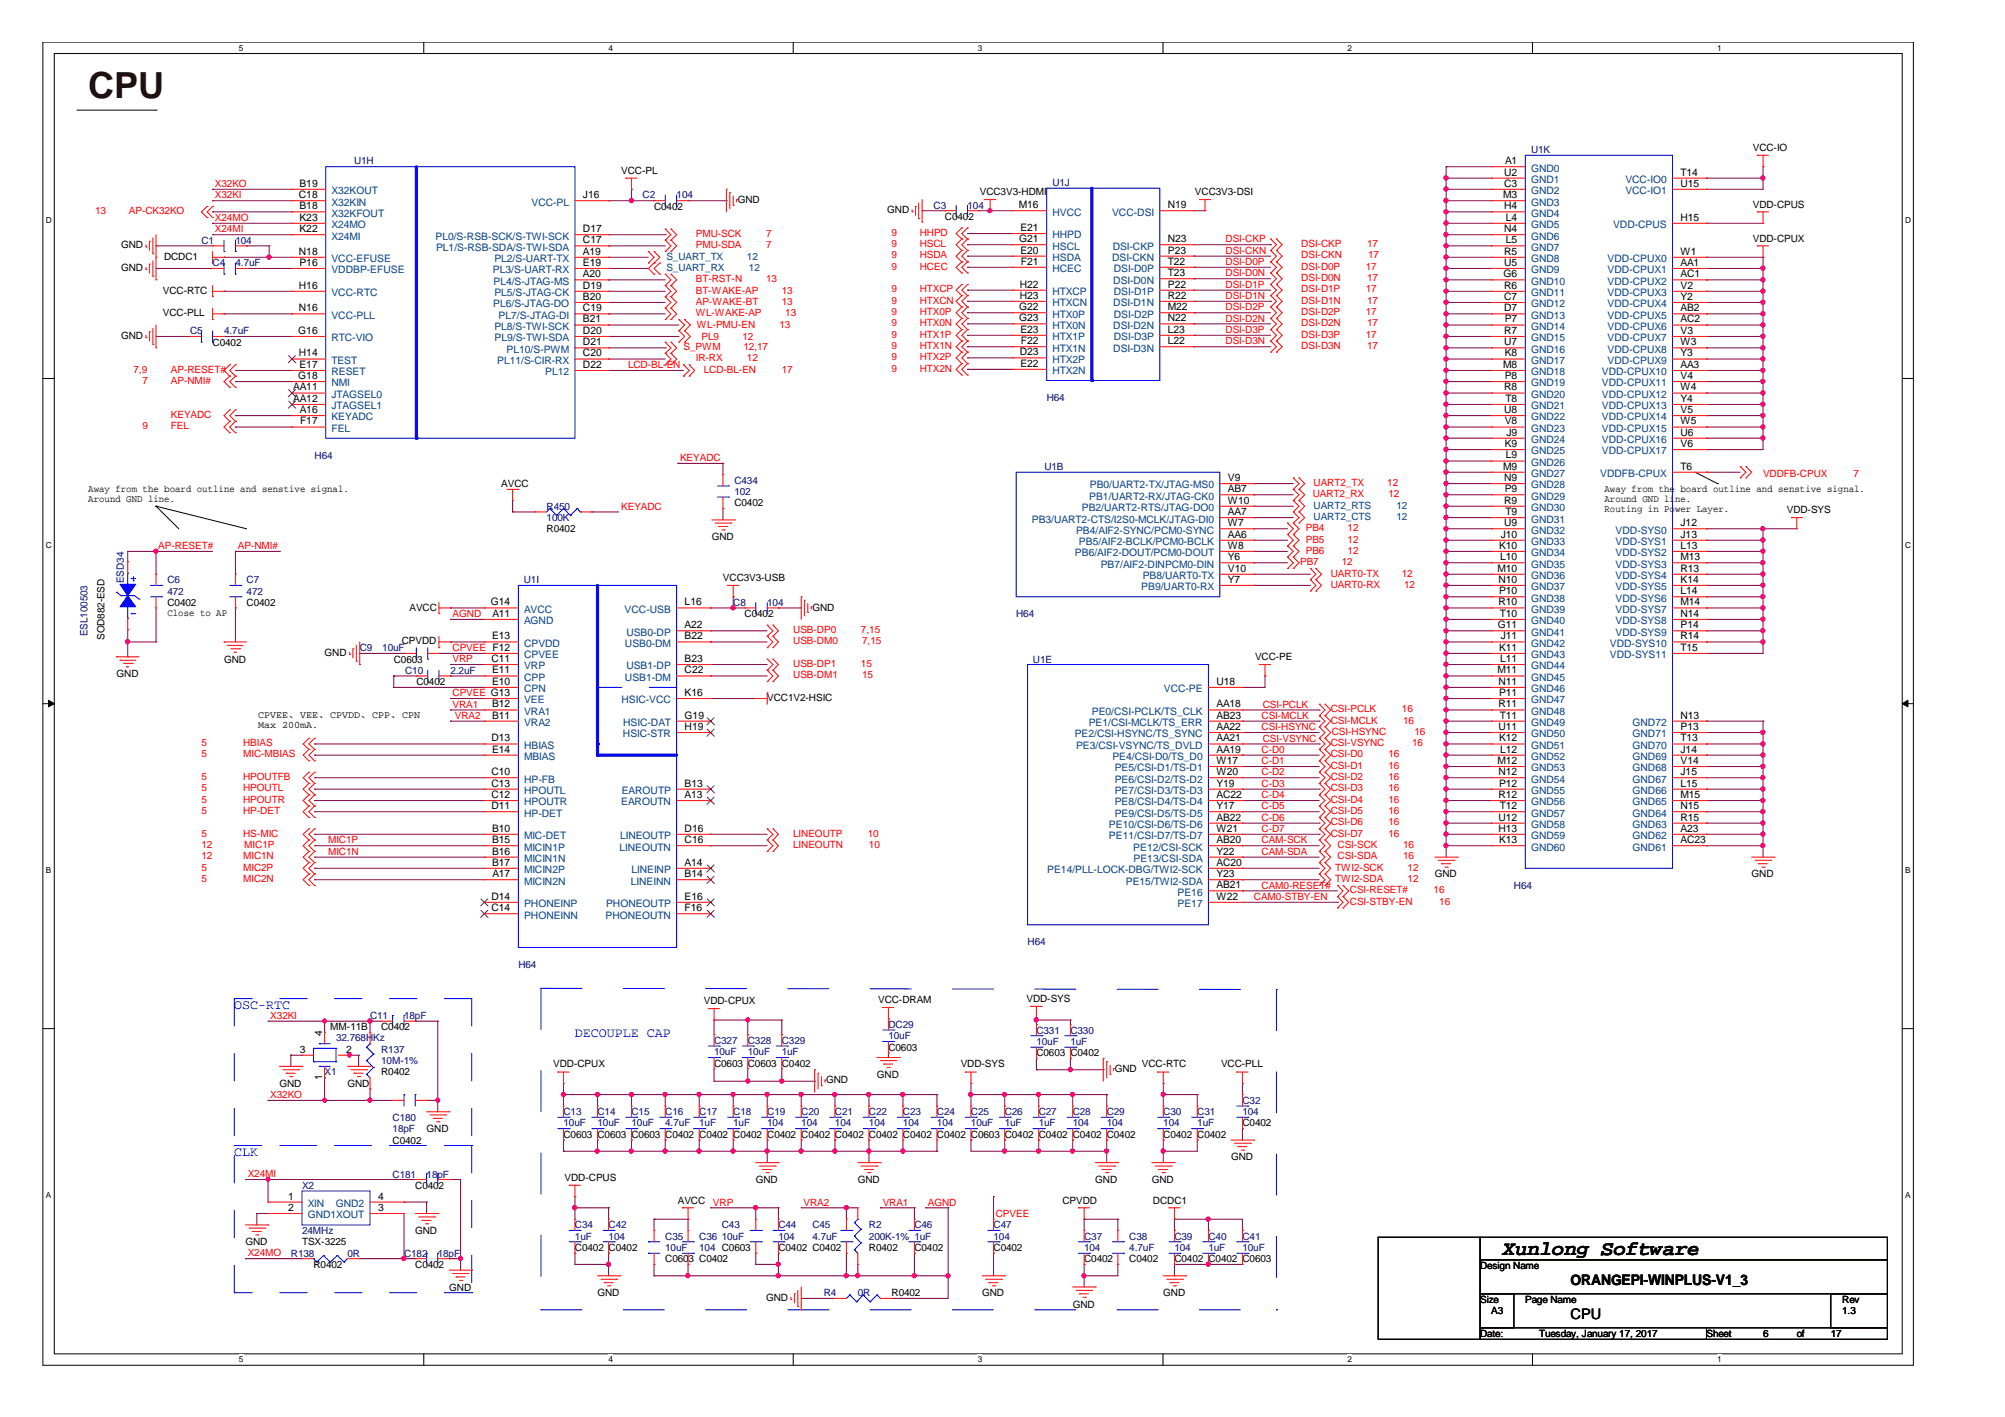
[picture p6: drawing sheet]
<svg xmlns="http://www.w3.org/2000/svg" width="297mm" height="210mm" viewBox="0 0 297 210" stroke-linecap="round" stroke-linejoin="round" font-family="sans-serif">
<defs><g id="words">
<text font-size="5.3" fill="#400000" x="13.1" y="14.5">CPU</text>
<text font-size="3" x="222.6" y="185.9">Xunlong Software</text>
<g font-size="2.2">
<text x="232.7" y="190.3">ORANGEPI-WINPLUS-V1_3</text>
<text x="232.7" y="195.3">CPU</text>
</g>
<g font-size="2" fill="#00f">
<text x="34.7" y="149.5">OSC-RTC</text>
<text x="85.2" y="153.7">DECOUPLE CAP</text>
<text x="34.7" y="171.3">CLK</text>
</g>
<g font-size="1.5" fill="#000080">
<text x="226.8" y="22.7">U1K</text>
<text x="52.5" y="24.4">U1H</text>
<text x="95.2" y="29.4">C2</text>
<text x="100.2" y="29.4">104</text>
<text x="155.9" y="27.6">U1J</text>
<text x="138.3" y="30.9">C3</text>
<text x="143.3" y="30.9">104</text>
<text x="29.8" y="36.1">C1</text>
<text x="31.5" y="39.5">C4</text>
<text x="34.9" y="39.5">4.7uF</text>
<text x="34.9" y="36.1">104</text>
<text x="28.2" y="49.5">C5</text>
<text x="33.2" y="49.5">4.7uF</text>
<text x="155.1" y="59.4">H64</text>
<text x="46.6" y="68">H64</text>
<text x="108.8" y="71.6">C434</text>
<text x="154.7" y="69.7">U1B</text>
<text x="81" y="75.5">R450</text>
<text x="81" y="77.2">100K</text>
<text x="108.8" y="73.3">102</text>
<text x="18.3" y="86.4" transform="rotate(-90 18.3 86.4)">ESD34</text>
<text x="24.8" y="86.4">C6</text>
<text x="24.8" y="88.1">472</text>
<text x="36.5" y="86.4">C7</text>
<text x="36.5" y="88.1">472</text>
<text x="77.6" y="86.4">U1I</text>
<text x="108.6" y="89.8">C8</text>
<text x="113.7" y="89.8">104</text>
<text x="13" y="94.2" transform="rotate(-90 13 94.2)">ESL100503</text>
<text x="150.5" y="91.4">H64</text>
<text x="53.3" y="96.4">C9</text>
<text x="56.6" y="96.4">10uF</text>
<text x="60" y="99.8">C10</text>
<text x="66.7" y="99.8">2.2uF</text>
<text x="153" y="98.1">U1E</text>
<text x="224.3" y="131.7">H64</text>
<text x="76.8" y="143.4">H64</text>
<text x="152.2" y="140.1">H64</text>
<text x="49.8" y="154.3">32.768HKz</text>
<text x="54.8" y="150.9">C11</text>
<text x="56.5" y="156">R137</text>
<text x="59.9" y="150.9">18pF</text>
<text x="105.8" y="154.6">C327</text>
<text x="110.8" y="154.6">C328</text>
<text x="115.8" y="154.6">C329</text>
<text x="131.6" y="152.3">DC29</text>
<text x="131.6" y="153.9">10uF</text>
<text x="153.5" y="153.1">C331</text>
<text x="153.5" y="154.8">10uF</text>
<text x="158.6" y="153.1">C330</text>
<text x="158.6" y="154.8">1uF</text>
<text x="48.1" y="159.3">X1</text>
<text x="56.5" y="157.7">10M-1%</text>
<text x="105.8" y="156.3">10uF</text>
<text x="110.8" y="156.3">10uF</text>
<text x="115.8" y="156.3">1uF</text>
<text x="58.2" y="166">C180</text>
<text x="58.2" y="167.7">18pF</text>
<text x="83.5" y="165.2">C13</text>
<text x="83.5" y="166.8">10uF</text>
<text x="88.5" y="165.2">C14</text>
<text x="88.5" y="166.8">10uF</text>
<text x="93.6" y="165.2">C15</text>
<text x="93.6" y="166.8">10uF</text>
<text x="98.6" y="165.2">C16</text>
<text x="98.6" y="166.8">4.7uF</text>
<text x="103.6" y="165.2">C17</text>
<text x="103.6" y="166.8">1uF</text>
<text x="108.6" y="165.2">C18</text>
<text x="108.6" y="166.8">1uF</text>
<text x="113.7" y="165.2">C19</text>
<text x="113.7" y="166.8">104</text>
<text x="118.7" y="165.2">C20</text>
<text x="118.7" y="166.8">104</text>
<text x="123.7" y="165.2">C21</text>
<text x="123.7" y="166.8">104</text>
<text x="128.7" y="165.2">C22</text>
<text x="128.7" y="166.8">104</text>
<text x="133.8" y="165.2">C23</text>
<text x="133.8" y="166.8">104</text>
<text x="138.8" y="165.2">C24</text>
<text x="138.8" y="166.8">104</text>
<text x="143.8" y="165.2">C25</text>
<text x="143.8" y="166.8">10uF</text>
<text x="148.8" y="165.2">C26</text>
<text x="148.8" y="166.8">1uF</text>
<text x="153.9" y="165.2">C27</text>
<text x="153.9" y="166.8">1uF</text>
<text x="158.9" y="165.2">C28</text>
<text x="158.9" y="166.8">104</text>
<text x="164" y="165.2">C29</text>
<text x="164" y="166.8">104</text>
<text x="172.3" y="165.2">C30</text>
<text x="172.3" y="166.8">104</text>
<text x="177.4" y="165.2">C31</text>
<text x="177.4" y="166.8">1uF</text>
<text x="184.1" y="163.5">C32</text>
<text x="184.1" y="165.2">104</text>
<text x="44.7" y="176.1">X2</text>
<text x="58.2" y="174.4">C181</text>
<text x="63.2" y="174.4">18pF</text>
<text x="44.7" y="182.8">24MHz</text>
<text x="85.2" y="182">C34</text>
<text x="85.2" y="183.6">1uF</text>
<text x="90.2" y="182">C42</text>
<text x="90.2" y="183.6">104</text>
<text x="98.6" y="183.6">C35</text>
<text x="98.6" y="185.3">10uF</text>
<text x="103.6" y="183.6">C36</text>
<text x="103.6" y="185.3">104 C0603</text>
<text x="106.9" y="182">C43</text>
<text x="106.9" y="183.6">10uF</text>
<text x="115.3" y="182">C44</text>
<text x="115.3" y="183.6">104</text>
<text x="120.4" y="182">C45</text>
<text x="120.4" y="183.6">4.7uF</text>
<text x="128.7" y="182">R2</text>
<text x="128.7" y="183.6">200K-1% 1uF</text>
<text x="135.5" y="182">C46</text>
<text x="147.2" y="182">C47</text>
<text x="147.2" y="183.6">104</text>
<text x="160.6" y="183.6">C37</text>
<text x="160.6" y="185.3">104</text>
<text x="167.3" y="183.6">C38</text>
<text x="167.3" y="185.3">4.7uF</text>
<text x="174" y="183.6">C39</text>
<text x="174" y="185.3">104</text>
<text x="179" y="183.6">C40</text>
<text x="179" y="185.3">1uF</text>
<text x="184.1" y="183.6">C41</text>
<text x="184.1" y="185.3">10uF</text>
<text x="43.1" y="186.2">R138</text>
<text x="51.5" y="186.2">0R</text>
<text x="59.9" y="186.2">C182</text>
<text x="64.9" y="186.2">18pF</text>
<text x="122" y="192">R4</text>
<text x="127.1" y="192">0R</text>
</g>
<g font-size="1.5">
<text x="259.7" y="22.4">VCC-IO</text>
<text x="44.3" y="29.4">C18</text>
<text x="44.4" y="27.7">B19</text>
<text x="86.4" y="29.4">J16</text>
<text x="92" y="25.7">VCC-PL</text>
<text x="145.2" y="28.9">VCC3V3-HDMI</text>
<text x="177" y="28.9">VCC3V3-DSI</text>
<text x="222.7" y="29.4">M3</text>
<text x="222.8" y="26">U2</text>
<text x="222.8" y="27.7">C3</text>
<text x="223" y="24.3">A1</text>
<text x="249" y="26">T14</text>
<text x="249" y="27.7">U15</text>
<text x="44.4" y="31">B18</text>
<text x="44.4" y="34.4">K22</text>
<text x="44.4" y="32.7">K23</text>
<text x="86.4" y="34.4">D17</text>
<text x="96.9" y="31.1">C0402</text>
<text x="109.3" y="30.1">GND</text>
<text x="131.4" y="31.6">GND</text>
<text x="140" y="32.6">C0402</text>
<text x="151" y="30.8">M16</text>
<text x="151" y="35.9">G21</text>
<text x="151.2" y="34.2">E21</text>
<text x="173" y="35.9">N23</text>
<text x="173" y="30.8">N19</text>
<text x="222.8" y="31">H4</text>
<text x="222.8" y="34.4">N4</text>
<text x="223.1" y="32.7">L4</text>
<text x="249" y="32.7">H15</text>
<text x="259.7" y="30.7">VDD-CPUS</text>
<text x="259.7" y="35.8">VDD-CPUX</text>
<text x="17.9" y="40.1">GND</text>
<text x="17.9" y="36.8">GND</text>
<text x="24.3" y="38.5">DCDC1</text>
<text x="44.3" y="37.7">N18</text>
<text x="44.4" y="39.4">P16</text>
<text x="86.4" y="36">C17</text>
<text x="86.4" y="37.7">A19</text>
<text x="86.4" y="39.4">E19</text>
<text x="86.4" y="41.1">A20</text>
<text x="151.2" y="37.6">E20</text>
<text x="151.3" y="39.2">F21</text>
<text x="173" y="37.6">P23</text>
<text x="173" y="39.2">T22</text>
<text x="173" y="40.9">T23</text>
<text x="222.8" y="41.1">G6</text>
<text x="222.8" y="37.7">R5</text>
<text x="222.8" y="39.4">U5</text>
<text x="223.1" y="36">L5</text>
<text x="249" y="37.7">W1</text>
<text x="249" y="39.4">AA1</text>
<text x="249" y="41.1">AC1</text>
<text x="24.1" y="43.5">VCC-RTC</text>
<text x="24.1" y="46.8">VCC-PLL</text>
<text x="44.3" y="46.1">N16</text>
<text x="44.3" y="42.8">H16</text>
<text x="86.4" y="44.4">B20</text>
<text x="86.4" y="46.1">C19</text>
<text x="86.4" y="42.8">D19</text>
<text x="86.4" y="47.8">B21</text>
<text x="151" y="47.6">G23</text>
<text x="151" y="45.9">G22</text>
<text x="151.1" y="44.3">H23</text>
<text x="151.1" y="42.6">H22</text>
<text x="173" y="44.3">R22</text>
<text x="173" y="47.6">N22</text>
<text x="173" y="42.6">P22</text>
<text x="173" y="45.9">M22</text>
<text x="222.8" y="42.8">R6</text>
<text x="222.8" y="44.4">C7</text>
<text x="222.8" y="46.1">D7</text>
<text x="222.9" y="47.8">P7</text>
<text x="249" y="42.8">V2</text>
<text x="249" y="44.4">Y2</text>
<text x="249" y="46.1">AB2</text>
<text x="249" y="47.8">AC2</text>
<text x="17.9" y="50.2">GND</text>
<text x="31.5" y="51.2">C0402</text>
<text x="44.2" y="49.5">G16</text>
<text x="44.3" y="52.8">H14</text>
<text x="86.4" y="51.2">D21</text>
<text x="86.4" y="49.5">D20</text>
<text x="86.4" y="52.8">C20</text>
<text x="151.1" y="52.6">D23</text>
<text x="151.2" y="49.3">E23</text>
<text x="151.3" y="51">F22</text>
<text x="173" y="51">L22</text>
<text x="173" y="49.3">L23</text>
<text x="222.8" y="49.5">R7</text>
<text x="222.8" y="51.2">U7</text>
<text x="222.9" y="52.8">K8</text>
<text x="249" y="49.5">V3</text>
<text x="249" y="51.2">W3</text>
<text x="249" y="52.8">Y3</text>
<text x="43.4" y="57.8">AA11</text>
<text x="43.4" y="59.5">AA12</text>
<text x="44.2" y="56.1">G18</text>
<text x="44.4" y="54.5">E17</text>
<text x="86.4" y="54.5">D22</text>
<text x="151.2" y="54.3">E22</text>
<text x="222.7" y="54.5">M8</text>
<text x="222.8" y="57.8">R8</text>
<text x="222.9" y="56.1">P8</text>
<text x="223.1" y="59.5">T8</text>
<text x="249" y="54.5">AA3</text>
<text x="249" y="56.1">V4</text>
<text x="249" y="57.8">W4</text>
<text x="249" y="59.5">Y4</text>
<text x="44.4" y="61.2">A16</text>
<text x="44.4" y="62.9">F17</text>
<text x="222.8" y="61.2">U8</text>
<text x="222.9" y="62.9">V8</text>
<text x="223.2" y="64.5">J9</text>
<text x="249" y="61.2">V5</text>
<text x="249" y="62.9">W5</text>
<text x="249" y="64.5">U6</text>
<text x="181.9" y="71.3">V9</text>
<text x="222.7" y="69.6">M9</text>
<text x="222.8" y="71.3">N9</text>
<text x="222.9" y="66.2">K9</text>
<text x="223.1" y="67.9">L9</text>
<text x="249" y="69.6">T6</text>
<text x="249" y="66.2">V6</text>
<text x="13.1" y="72.9">Away from the board outline and senstive signal.</text>
<text x="13.1" y="74.4">Around GND line.</text>
<text x="74.3" y="72.2">AVCC</text>
<text x="108.8" y="75">C0402</text>
<text x="181.9" y="72.9">AB7</text>
<text x="181.9" y="74.6">W10</text>
<text x="181.9" y="76.3">AA7</text>
<text x="181.9" y="77.9">W7</text>
<text x="222.8" y="74.6">R9</text>
<text x="222.8" y="77.9">U9</text>
<text x="222.9" y="72.9">P9</text>
<text x="223.1" y="76.3">T9</text>
<text x="237.7" y="72.9">Away from the board outline and senstive signal.</text>
<text x="237.7" y="74.4">Around GND line.</text>
<text x="237.7" y="75.8">Routing in Power Layer.</text>
<text x="249" y="77.9">J12</text>
<text x="264.7" y="76">VDD-SYS</text>
<text x="81" y="78.8">R0402</text>
<text x="105.5" y="80">GND</text>
<text x="181.9" y="79.6">AA6</text>
<text x="181.9" y="81.3">W8</text>
<text x="181.9" y="83">Y6</text>
<text x="222.1" y="81.3">K10</text>
<text x="222.2" y="83">L10</text>
<text x="222.3" y="79.6">J10</text>
<text x="249" y="79.6">J13</text>
<text x="249" y="81.3">L13</text>
<text x="249" y="83">M13</text>
<text x="24.8" y="89.8">C0402</text>
<text x="36.5" y="89.8">C0402</text>
<text x="72.7" y="89.7">G14</text>
<text x="101.4" y="89.7">L16</text>
<text x="107.1" y="86.1">VCC3V3-USB</text>
<text x="181.9" y="84.7">V10</text>
<text x="181.9" y="86.3">Y7</text>
<text x="221.9" y="84.7">M10</text>
<text x="222" y="86.3">N10</text>
<text x="222" y="89.7">R10</text>
<text x="222.1" y="88">P10</text>
<text x="249" y="84.7">R13</text>
<text x="249" y="86.3">K14</text>
<text x="249" y="88">L14</text>
<text x="249" y="89.7">M14</text>
<text x="15.5" y="94.8" transform="rotate(-90 15.5 94.8)">SOD882-ESD</text>
<text x="24.8" y="91.3">Close to AP</text>
<text x="59.5" y="95.4">CPVDD</text>
<text x="60.7" y="90.4">AVCC</text>
<text x="72.9" y="94.7">E13</text>
<text x="72.9" y="91.4">A11</text>
<text x="101.4" y="94.7">B22</text>
<text x="101.4" y="93.1">A22</text>
<text x="110.3" y="91.4">C0402</text>
<text x="120.4" y="90.4">GND</text>
<text x="221.9" y="93.1">G11</text>
<text x="222.2" y="91.4">T10</text>
<text x="222.3" y="94.7">J11</text>
<text x="249" y="91.4">N14</text>
<text x="249" y="93.1">P14</text>
<text x="249" y="94.7">R14</text>
<text x="17.3" y="100.3">GND</text>
<text x="33.2" y="98.1">GND</text>
<text x="48.1" y="97.1">GND</text>
<text x="58.3" y="98.1">C0603</text>
<text x="61.7" y="101.5">C0402</text>
<text x="72.8" y="98.1">C11</text>
<text x="72.9" y="99.8">E11</text>
<text x="72.9" y="101.4">E10</text>
<text x="101.4" y="99.8">C22</text>
<text x="101.4" y="98.1">B23</text>
<text x="180.2" y="101.4">U18</text>
<text x="185.9" y="97.8">VCC-PE</text>
<text x="221.9" y="99.8">M11</text>
<text x="222" y="101.4">N11</text>
<text x="222.1" y="96.4">K11</text>
<text x="222.2" y="98.1">L11</text>
<text x="249" y="96.4">T15</text>
<text x="38.2" y="106.4">CPVEE、VEE、CPVDD、CPP、CPN</text>
<text x="38.2" y="107.9">Max 200mA.</text>
<text x="72.9" y="106.4">B11</text>
<text x="72.9" y="104.8">B12</text>
<text x="101.4" y="106.4">G19</text>
<text x="101.4" y="103.1">K16</text>
<text x="113.7" y="103.8">VCC1V2-HSIC</text>
<text x="180.2" y="104.8">AA18</text>
<text x="180.2" y="106.4">AB23</text>
<text x="222" y="104.8">R11</text>
<text x="222.1" y="103.1">P11</text>
<text x="222.2" y="106.4">T11</text>
<text x="249" y="106.4">N13</text>
<text x="72.8" y="109.8">D13</text>
<text x="72.9" y="111.5">E14</text>
<text x="101.4" y="108.1">H19</text>
<text x="180.2" y="111.5">AA19</text>
<text x="180.2" y="113.2">W17</text>
<text x="180.2" y="108.1">AA22</text>
<text x="180.2" y="109.8">AA21</text>
<text x="221.9" y="113.2">M12</text>
<text x="222" y="108.1">U11</text>
<text x="222.1" y="109.8">K12</text>
<text x="222.2" y="111.5">L12</text>
<text x="249" y="113.2">V14</text>
<text x="249" y="111.5">J14</text>
<text x="249" y="109.8">T13</text>
<text x="249" y="108.1">P13</text>
<text x="72.8" y="119.9">D11</text>
<text x="72.8" y="114.8">C10</text>
<text x="72.8" y="116.5">C13</text>
<text x="72.8" y="118.2">C12</text>
<text x="101.4" y="116.5">B13</text>
<text x="101.4" y="118.2">A13</text>
<text x="180.2" y="114.8">W20</text>
<text x="180.2" y="116.5">Y19</text>
<text x="180.2" y="118.2">AC22</text>
<text x="180.2" y="119.9">Y17</text>
<text x="222" y="114.8">N12</text>
<text x="222" y="118.2">R12</text>
<text x="222.1" y="116.5">P12</text>
<text x="222.2" y="119.9">T12</text>
<text x="249" y="119.9">N15</text>
<text x="249" y="118.2">M15</text>
<text x="249" y="116.5">L15</text>
<text x="249" y="114.8">J15</text>
<text x="72.9" y="123.2">B10</text>
<text x="72.9" y="124.9">B15</text>
<text x="101.4" y="123.2">D16</text>
<text x="101.4" y="124.9">C16</text>
<text x="180.2" y="121.6">AB22</text>
<text x="180.2" y="123.2">W21</text>
<text x="180.2" y="124.9">AB20</text>
<text x="222" y="121.6">U12</text>
<text x="222" y="123.2">H13</text>
<text x="222.1" y="124.9">K13</text>
<text x="249" y="124.9">AC23</text>
<text x="249" y="123.2">A23</text>
<text x="249" y="121.6">R15</text>
<text x="72.9" y="126.6">B16</text>
<text x="72.9" y="128.2">B17</text>
<text x="72.9" y="129.9">A17</text>
<text x="101.4" y="129.9">B14</text>
<text x="101.4" y="128.2">A14</text>
<text x="180.2" y="126.6">Y22</text>
<text x="180.2" y="128.2">AC20</text>
<text x="180.2" y="129.9">Y23</text>
<text x="180.2" y="131.6">AB21</text>
<text x="212.6" y="130">GND</text>
<text x="259.5" y="130">GND</text>
<text x="72.8" y="133.3">D14</text>
<text x="72.8" y="135">C14</text>
<text x="101.4" y="135">F16</text>
<text x="101.4" y="133.3">E16</text>
<text x="180.2" y="133.3">W22</text>
<text x="104.3" y="148.8">VDD-CPUX</text>
<text x="130.1" y="148.6">VCC-DRAM</text>
<text x="152.1" y="148.4">VDD-SYS</text>
<text x="44.4" y="155.9">3</text>
<text x="47.7" y="153.4" transform="rotate(-90 47.7 153.4)">4</text>
<text x="48.9" y="152.6">MM-11B</text>
<text x="51.3" y="155.9">2</text>
<text x="56.5" y="152.6">C0402</text>
<text x="131.6" y="155.6">C0603</text>
<text x="41.4" y="161">GND</text>
<text x="47.7" y="160" transform="rotate(-90 47.7 160)">1</text>
<text x="51.5" y="161">GND</text>
<text x="56.5" y="159.3">R0402</text>
<text x="82" y="158.1">VDD-CPUX</text>
<text x="105.8" y="158">C0603 C0603 C0402</text>
<text x="122.4" y="160.5">GND</text>
<text x="129.9" y="159.7">GND</text>
<text x="142.3" y="158.1">VDD-SYS</text>
<text x="153.5" y="156.5">C0603 C0402</text>
<text x="165.1" y="158.8">GND</text>
<text x="169.2" y="158.1">VCC-RTC</text>
<text x="180.9" y="158.1">VCC-PLL</text>
<text x="63.2" y="167.7">GND</text>
<text x="184.1" y="166.8">C0402</text>
<text x="58.2" y="169.4">C0402</text>
<text x="83.5" y="168.5">C0603 C0603 C0603 C0402 C0402 C0402 C0402 C0402 C0402 C0402 C0402 C0402 C0603 C0402 C0402 C0402 C0402</text>
<text x="172.3" y="168.5">C0402 C0402</text>
<text x="182.4" y="171.9">GND</text>
<text x="42.7" y="177.7">1</text>
<text x="42.7" y="179.4">2</text>
<text x="56" y="177.7">4</text>
<text x="56" y="179.4">3</text>
<text x="61.5" y="176.1">C0402</text>
<text x="83.7" y="174.9">VDD-CPUS</text>
<text x="100.4" y="178.3">AVCC</text>
<text x="112" y="175.2">GND</text>
<text x="127.1" y="175.2">GND</text>
<text x="157.4" y="178.3">CPVDD</text>
<text x="162.3" y="175.2">GND</text>
<text x="170.6" y="175.2">GND</text>
<text x="170.8" y="178.3">DCDC1</text>
<text x="36.4" y="184.5">GND</text>
<text x="44.7" y="184.5">TSX-3225</text>
<text x="61.5" y="182.8">GND</text>
<text x="85.2" y="185.3">C0402 C0402</text>
<text x="115.3" y="185.3">C0402 C0402</text>
<text x="128.7" y="185.3">R0402</text>
<text x="135.5" y="185.3">C0402</text>
<text x="147.2" y="185.3">C0402</text>
<text x="46.4" y="187.8">R0402</text>
<text x="61.5" y="187.8">C0402</text>
<text x="66.5" y="191.2">GND</text>
<text x="88.5" y="192">GND</text>
<text x="98.6" y="187">C0603 C0402</text>
<text x="132.1" y="192">R0402</text>
<text x="145.5" y="192">GND</text>
<text x="160.6" y="187">C0402</text>
<text x="167.3" y="187">C0402</text>
<text x="172.3" y="192">GND</text>
<text x="174" y="187">C0402 C0402 C0603</text>
<text x="219.3" y="188">Design Name</text>
<text x="113.5" y="192.7">GND</text>
<text x="158.9" y="193.7">GND</text>
<text x="219.3" y="193">Size</text>
<text x="220.9" y="194.7">A3</text>
<text x="226" y="193">Page Name</text>
<text x="272.9" y="193">Rev</text>
<text x="272.9" y="194.7">1.3</text>
<text x="219.3" y="198">Date:</text>
<text x="228" y="198">Tuesday, January 17, 2017</text>
<text x="252.8" y="198">Sheet</text>
<text x="261.2" y="198">6</text>
<text x="266.2" y="198">of</text>
<text x="271.2" y="198">17</text>
</g>
<g font-size="1.5" fill="#f00">
<text x="31.8" y="29.4">X32KI</text>
<text x="31.8" y="27.7">X32KO</text>
<text x="14.1" y="31.8">13</text>
<text x="19.1" y="31.8">AP-CK32KO</text>
<text x="31.8" y="34.4">X24MI</text>
<text x="31.8" y="32.7">X24MO</text>
<text x="103.1" y="35.1">PMU-SCK</text>
<text x="113.5" y="35.1">7</text>
<text x="132.1" y="34.9">9</text>
<text x="136.3" y="34.9">HHPD</text>
<text x="181.6" y="35.9">DSI-CKP</text>
<text x="103.1" y="36.8">PMU-SDA</text>
<text x="103.1" y="41.8">BT-RST-N</text>
<text x="113.5" y="36.8">7</text>
<text x="113.5" y="41.8">13</text>
<text x="132.1" y="36.6">9</text>
<text x="132.1" y="38.3">9</text>
<text x="132.1" y="40">9</text>
<text x="136.3" y="36.6">HSCL</text>
<text x="136.3" y="38.3">HSDA</text>
<text x="136.3" y="40">HCEC</text>
<text x="181.6" y="37.6">DSI-CKN</text>
<text x="181.6" y="39.3">DSI-D0P</text>
<text x="181.6" y="41">DSI-D0N</text>
<text x="192.8" y="36.6">DSI-CKP</text>
<text x="192.8" y="38.3">DSI-CKN</text>
<text x="192.8" y="40">DSI-D0P</text>
<text x="192.8" y="41.6">DSI-D0N</text>
<text x="202.4" y="40">17</text>
<text x="202.5" y="36.6">17</text>
<text x="202.5" y="41.6">17</text>
<text x="202.7" y="38.3">17</text>
<text x="103.1" y="46.8">WL-WAKE-AP</text>
<text x="103.1" y="43.5">BT-WAKE-AP</text>
<text x="103.1" y="45.1">AP-WAKE-BT</text>
<text x="115.8" y="43.5">13</text>
<text x="115.8" y="45.1">13</text>
<text x="116.3" y="46.8">13</text>
<text x="132.1" y="46.7">9</text>
<text x="132.1" y="43.3">9</text>
<text x="132.1" y="45">9</text>
<text x="136.3" y="46.7">HTX0P</text>
<text x="136.3" y="43.3">HTXCP</text>
<text x="136.3" y="45">HTXCN</text>
<text x="181.6" y="42.6">DSI-D1P</text>
<text x="181.6" y="44.3">DSI-D1N</text>
<text x="181.6" y="46">DSI-D2P</text>
<text x="181.6" y="47.6">DSI-D2N</text>
<text x="192.8" y="43.3">DSI-D1P</text>
<text x="192.8" y="45">DSI-D1N</text>
<text x="192.8" y="46.7">DSI-D2P</text>
<text x="202.4" y="43.3">17</text>
<text x="202.4" y="46.7">17</text>
<text x="202.5" y="45">17</text>
<text x="101.3" y="51.9">S_PWM</text>
<text x="103.1" y="53.5">IR-RX</text>
<text x="103.3" y="48.5">WL-PMU-EN</text>
<text x="103.9" y="50.3">PL9</text>
<text x="110" y="50.3">12</text>
<text x="110.2" y="51.9">12,17</text>
<text x="110.7" y="53.5">12</text>
<text x="115.5" y="48.5">13</text>
<text x="132.1" y="50">9</text>
<text x="132.1" y="48.4">9</text>
<text x="132.1" y="51.7">9</text>
<text x="132.1" y="53.4">9</text>
<text x="136.3" y="50">HTX1P</text>
<text x="136.3" y="48.4">HTX0N</text>
<text x="136.3" y="51.7">HTX1N</text>
<text x="136.3" y="53.4">HTX2P</text>
<text x="181.6" y="49.3">DSI-D3P</text>
<text x="181.6" y="51">DSI-D3N</text>
<text x="192.8" y="48.4">DSI-D2N</text>
<text x="192.8" y="50">DSI-D3P</text>
<text x="192.8" y="51.7">DSI-D3N</text>
<text x="202.4" y="50">17</text>
<text x="202.5" y="48.4">17</text>
<text x="202.5" y="51.7">17</text>
<text x="19.8" y="55.2">7,9</text>
<text x="21.1" y="56.9">7</text>
<text x="25.3" y="55.2">AP-RESET#</text>
<text x="25.3" y="56.9">AP-NMI#</text>
<text x="93" y="54.5">LCD-BL-EN</text>
<text x="104.3" y="55.2">LCD-BL-EN</text>
<text x="115.8" y="55.2">17</text>
<text x="132.1" y="55">9</text>
<text x="136.3" y="55">HTX2N</text>
<text x="21.1" y="63.6">9</text>
<text x="25.3" y="63.6">FEL</text>
<text x="25.3" y="61.9">KEYADC</text>
<text x="100.8" y="68.3">KEYADC</text>
<text x="194.6" y="72">UART2_TX</text>
<text x="205.5" y="72">12</text>
<text x="261.2" y="70.6">VDDFB-CPUX</text>
<text x="274.6" y="70.6">7</text>
<text x="92" y="75.5">KEYADC</text>
<text x="194.5" y="73.7">UART2_RX</text>
<text x="205.7" y="73.7">12</text>
<text x="23.5" y="81.3">AP-RESET#</text>
<text x="35.2" y="81.3">AP-NMI#</text>
<text x="192.6" y="83.7">PB7</text>
<text x="193.5" y="78.7">PB4</text>
<text x="193.5" y="80.4">PB5</text>
<text x="193.5" y="82.1">PB6</text>
<text x="198.8" y="83.7">12</text>
<text x="199.6" y="78.7">12</text>
<text x="199.6" y="80.4">12</text>
<text x="199.6" y="82.1">12</text>
<text x="197.1" y="85.4">UART0-TX</text>
<text x="197.1" y="87.1">UART0-RX</text>
<text x="207.7" y="85.4">12</text>
<text x="208" y="87.1">12</text>
<text x="67.1" y="91.4">AGND</text>
<text x="117.5" y="93.8">USB-DP0</text>
<text x="117.5" y="95.4">USB-DM0</text>
<text x="127.6" y="93.8">7,15</text>
<text x="127.7" y="95.4">7,15</text>
<text x="67.1" y="98.1">VRP</text>
<text x="67.1" y="96.4">CPVEE F12</text>
<text x="117.5" y="98.8">USB-DP1</text>
<text x="117.5" y="100.5">USB-DM1</text>
<text x="127.6" y="98.8">15</text>
<text x="127.7" y="100.5">15</text>
<text x="67.1" y="104.8">VRA1</text>
<text x="67.1" y="103.1">CPVEE G13</text>
<text x="67.4" y="106.5">VRA2</text>
<text x="186.9" y="106.5">CSI-MCLK</text>
<text x="187.1" y="104.8">CSI-PCLK</text>
<text x="197.1" y="107.2">CSI-MCLK</text>
<text x="197.1" y="105.5">CSI-PCLK</text>
<text x="207.7" y="105.5">16</text>
<text x="207.9" y="107.2">16</text>
<text x="29.8" y="112.2">5</text>
<text x="29.8" y="110.5">5</text>
<text x="36" y="112.2">MIC-MBIAS</text>
<text x="36" y="110.5">HBIAS</text>
<text x="186.9" y="108.2">CSI-HSYNC</text>
<text x="186.9" y="111.5">C-D0</text>
<text x="186.9" y="113.2">C-D1</text>
<text x="187.1" y="109.9">CSI-VSYNC</text>
<text x="197.1" y="113.9">CSI-D1</text>
<text x="197.1" y="112.2">CSI-D0</text>
<text x="197.1" y="110.5">CSI-VSYNC</text>
<text x="197.3" y="108.9">CSI-HSYNC</text>
<text x="205.7" y="113.9">16</text>
<text x="205.7" y="112.2">16</text>
<text x="209.2" y="110.5">16</text>
<text x="209.5" y="108.9">16</text>
<text x="29.8" y="118.9">5</text>
<text x="29.8" y="117.2">5</text>
<text x="29.8" y="115.6">5</text>
<text x="36" y="118.9">HPOUTR</text>
<text x="36" y="117.2">HPOUTL</text>
<text x="36" y="115.6">HPOUTFB</text>
<text x="186.9" y="116.6">C-D3</text>
<text x="186.9" y="114.9">C-D2</text>
<text x="186.9" y="118.3">C-D4</text>
<text x="186.9" y="119.9">C-D5</text>
<text x="197.1" y="115.6">CSI-D2</text>
<text x="197.1" y="117.2">CSI-D3</text>
<text x="197.1" y="118.9">CSI-D4</text>
<text x="205.7" y="115.6">16</text>
<text x="205.7" y="117.2">16</text>
<text x="205.7" y="118.9">16</text>
<text x="29.8" y="125.6">12</text>
<text x="29.8" y="120.6">5</text>
<text x="29.8" y="124">5</text>
<text x="36" y="120.6">HP-DET</text>
<text x="36" y="124">HS-MIC</text>
<text x="36.2" y="125.6">MIC1P</text>
<text x="48.6" y="124.9">MIC1P</text>
<text x="117.5" y="124">LINEOUTP</text>
<text x="117.5" y="125.6">LINEOUTN</text>
<text x="128.6" y="124">10</text>
<text x="128.7" y="125.6">10</text>
<text x="186.9" y="124.9">CAM-SCK</text>
<text x="186.9" y="123.2">C-D7</text>
<text x="186.9" y="121.6">C-D6</text>
<text x="197.1" y="120.6">CSI-D5</text>
<text x="197.1" y="122.3">CSI-D6</text>
<text x="197.1" y="124">CSI-D7</text>
<text x="198.2" y="125.6">CSI-SCK</text>
<text x="205.7" y="120.6">16</text>
<text x="205.7" y="122.3">16</text>
<text x="205.7" y="124">16</text>
<text x="207.9" y="125.6">16</text>
<text x="29.8" y="127.3">12</text>
<text x="29.8" y="129">5</text>
<text x="29.8" y="130.7">5</text>
<text x="36" y="127.3">MIC1N</text>
<text x="36" y="129">MIC2P</text>
<text x="36" y="130.7">MIC2N</text>
<text x="48.6" y="126.6">MIC1N</text>
<text x="186.9" y="126.6">CAM-SDA</text>
<text x="186.9" y="131.6">CAM0-RESET#</text>
<text x="197.8" y="130.7">TWI2-SDA</text>
<text x="197.8" y="129">TWI2-SCK</text>
<text x="198.2" y="127.3">CSI-SDA</text>
<text x="207.9" y="127.3">16</text>
<text x="208.5" y="130.7">12</text>
<text x="208.5" y="129">12</text>
<text x="185.8" y="133.3">CAM0-STBY-EN</text>
<text x="200" y="132.3">CSI-RESET#</text>
<text x="200" y="134">CSI-STBY-EN</text>
<text x="212.4" y="132.3">16</text>
<text x="213.2" y="134">16</text>
<text x="40" y="150.9">X32KI</text>
<text x="40" y="162.7">X32KO</text>
<text x="36.7" y="174.4">X24MI</text>
<text x="105.6" y="178.6">VRP</text>
<text x="119" y="178.6">VRA2</text>
<text x="130.8" y="178.6">VRA1</text>
<text x="137.5" y="178.6">AGND</text>
<text x="147.5" y="180.3">CPVEE</text>
<text x="36.7" y="186.1">X24MO</text>
</g>
<g font-size="1.5" fill="#004080">
<text x="49.1" y="28.8">X32KOUT</text>
<text x="226.8" y="25.4">GND0</text>
<text x="226.8" y="27.1">GND1</text>
<text x="226.8" y="28.8">GND2</text>
<text x="240.8" y="27.1">VCC-IO0</text>
<text x="240.8" y="28.8">VCC-IO1</text>
<text x="49.1" y="32.1">X32KFOUT</text>
<text x="49.1" y="30.5">X32KIN</text>
<text x="49.1" y="35.5">X24MI</text>
<text x="49.1" y="33.8">X24MO</text>
<text x="64.5" y="35.5">PL0/S-RSB-SCK/S-TWI-SCK</text>
<text x="78.7" y="30.5">VCC-PL</text>
<text x="155.9" y="35.3">HHPD</text>
<text x="155.9" y="31.9">HVCC</text>
<text x="164.8" y="31.9">VCC-DSI</text>
<text x="226.8" y="30.5">GND3</text>
<text x="226.8" y="32.1">GND4</text>
<text x="226.8" y="33.8">GND5</text>
<text x="226.8" y="35.5">GND6</text>
<text x="239" y="33.8">VDD-CPUS</text>
<text x="49.1" y="40.5">VDDBP-EFUSE</text>
<text x="49.1" y="38.8">VCC-EFUSE</text>
<text x="64.6" y="37.1">PL1/S-RSB-SDA/S-TWI-SDA</text>
<text x="73" y="40.5">PL3/S-UART-RX</text>
<text x="73.2" y="38.8">PL2/S-UART-TX</text>
<text x="98.7" y="40.1">S_UART_RX</text>
<text x="98.7" y="38.5">S_UART_TX</text>
<text x="110.7" y="38.5">12</text>
<text x="111" y="40.1">12</text>
<text x="155.9" y="38.7">HSDA</text>
<text x="155.9" y="37">HSCL</text>
<text x="155.9" y="40.3">HCEC</text>
<text x="164.8" y="38.7">DSI-CKN</text>
<text x="164.8" y="37">DSI-CKP</text>
<text x="165" y="40.3">DSI-D0P</text>
<text x="226.8" y="37.1">GND7</text>
<text x="226.8" y="38.8">GND8</text>
<text x="226.8" y="40.5">GND9</text>
<text x="238.2" y="38.8">VDD-CPUX0</text>
<text x="238.2" y="40.5">VDD-CPUX1</text>
<text x="49.1" y="47.2">VCC-PLL</text>
<text x="49.1" y="43.9">VCC-RTC</text>
<text x="73.1" y="45.5">PL6/S-JTAG-DO</text>
<text x="73.1" y="42.2">PL4/S-JTAG-MS</text>
<text x="73.2" y="43.9">PL5/S-JTAG-CK</text>
<text x="73.9" y="47.2">PL7/S-JTAG-DI</text>
<text x="155.9" y="47">HTX0P</text>
<text x="155.9" y="45.4">HTXCN</text>
<text x="155.9" y="43.7">HTXCP</text>
<text x="164.9" y="45.4">DSI-D1N</text>
<text x="164.9" y="42">DSI-D0N</text>
<text x="165" y="43.7">DSI-D1P</text>
<text x="165" y="47">DSI-D2P</text>
<text x="226.8" y="42.2">GND10</text>
<text x="226.8" y="43.9">GND11</text>
<text x="226.8" y="45.5">GND12</text>
<text x="226.8" y="47.2">GND13</text>
<text x="238.2" y="42.2">VDD-CPUX2</text>
<text x="238.2" y="43.9">VDD-CPUX3</text>
<text x="238.2" y="45.5">VDD-CPUX4</text>
<text x="238.2" y="47.2">VDD-CPUX5</text>
<text x="49.1" y="50.6">RTC-VIO</text>
<text x="49.1" y="53.9">TEST</text>
<text x="73.2" y="48.9">PL8/S-TWI-SCK</text>
<text x="73.3" y="50.6">PL9/S-TWI-SDA</text>
<text x="73.7" y="53.9">PL11/S-CIR-RX</text>
<text x="75.1" y="52.3">PL10/S-PWM</text>
<text x="155.9" y="48.7">HTX0N</text>
<text x="155.9" y="52.1">HTX1N</text>
<text x="155.9" y="50.4">HTX1P</text>
<text x="155.9" y="53.7">HTX2P</text>
<text x="164.9" y="48.7">DSI-D2N</text>
<text x="164.9" y="52.1">DSI-D3N</text>
<text x="165" y="50.4">DSI-D3P</text>
<text x="226.8" y="48.9">GND14</text>
<text x="226.8" y="50.6">GND15</text>
<text x="226.8" y="52.3">GND16</text>
<text x="226.8" y="53.9">GND17</text>
<text x="238.2" y="48.9">VDD-CPUX6</text>
<text x="238.2" y="50.6">VDD-CPUX7</text>
<text x="238.2" y="52.3">VDD-CPUX8</text>
<text x="238.2" y="53.9">VDD-CPUX9</text>
<text x="49.1" y="55.6">RESET</text>
<text x="49.1" y="58.9">JTAGSEL0</text>
<text x="49.1" y="57.2">NMI</text>
<text x="80.8" y="55.6">PL12</text>
<text x="155.9" y="55.4">HTX2N</text>
<text x="226.8" y="55.6">GND18</text>
<text x="226.8" y="57.2">GND19</text>
<text x="226.8" y="58.9">GND20</text>
<text x="237.3" y="55.6">VDD-CPUX10</text>
<text x="237.3" y="57.2">VDD-CPUX11</text>
<text x="237.3" y="58.9">VDD-CPUX12</text>
<text x="49.1" y="64">FEL</text>
<text x="49.1" y="62.3">KEYADC</text>
<text x="49.1" y="60.6">JTAGSEL1</text>
<text x="226.8" y="60.6">GND21</text>
<text x="226.8" y="62.3">GND22</text>
<text x="226.8" y="64">GND23</text>
<text x="226.8" y="65.6">GND24</text>
<text x="237.3" y="60.6">VDD-CPUX13</text>
<text x="237.3" y="62.3">VDD-CPUX14</text>
<text x="237.3" y="64">VDD-CPUX15</text>
<text x="237.3" y="65.6">VDD-CPUX16</text>
<text x="226.8" y="67.3">GND25</text>
<text x="226.8" y="69">GND26</text>
<text x="226.8" y="70.7">GND27</text>
<text x="237.1" y="70.7">VDDFB-CPUX</text>
<text x="237.3" y="67.3">VDD-CPUX17</text>
<text x="152.9" y="77.4">PB3/UART2-CTS/I2S0-MCLK/JTAG-DI0</text>
<text x="160.3" y="75.7">PB2/UART2-RTS/JTAG-DO0</text>
<text x="161.4" y="74">PB1/UART2-RX/JTAG-CK0</text>
<text x="161.5" y="72.4">PB0/UART2-TX/JTAG-MS0</text>
<text x="194.6" y="75.3">UART2_RTS</text>
<text x="194.6" y="77">UART2_CTS</text>
<text x="206.9" y="75.3">12</text>
<text x="206.9" y="77">12</text>
<text x="226.8" y="72.4">GND28</text>
<text x="226.8" y="74">GND29</text>
<text x="226.8" y="75.7">GND30</text>
<text x="226.8" y="77.4">GND31</text>
<text x="159.3" y="82.4">PB6/AIF2-DOUT/PCM0-DOUT</text>
<text x="159.4" y="79.1">PB4/AIF2-SYNC/PCM0-SYNC</text>
<text x="159.9" y="80.7">PB5/AIF2-BCLK/PCM0-BCLK</text>
<text x="226.8" y="79.1">GND32</text>
<text x="226.8" y="80.7">GND33</text>
<text x="226.8" y="82.4">GND34</text>
<text x="239.4" y="79.1">VDD-SYS0</text>
<text x="239.4" y="80.7">VDD-SYS1</text>
<text x="239.4" y="82.4">VDD-SYS2</text>
<text x="163.1" y="84.1">PB7/AIF2-DINPCM0-DIN</text>
<text x="169.1" y="87.4">PB9/UART0-RX</text>
<text x="169.3" y="85.8">PB8/UART0-TX</text>
<text x="226.8" y="84.1">GND35</text>
<text x="226.8" y="85.8">GND36</text>
<text x="226.8" y="87.4">GND37</text>
<text x="226.8" y="89.1">GND38</text>
<text x="239.4" y="84.1">VDD-SYS3</text>
<text x="239.4" y="85.8">VDD-SYS4</text>
<text x="239.4" y="87.4">VDD-SYS5</text>
<text x="239.4" y="89.1">VDD-SYS6</text>
<text x="77.6" y="90.8">AVCC</text>
<text x="77.6" y="92.5">AGND</text>
<text x="77.6" y="95.8">CPVDD</text>
<text x="92.5" y="90.8">VCC-USB</text>
<text x="92.6" y="95.8">USB0-DM</text>
<text x="92.8" y="94.2">USB0-DP</text>
<text x="226.8" y="90.8">GND39</text>
<text x="226.8" y="92.5">GND40</text>
<text x="226.8" y="94.2">GND41</text>
<text x="226.8" y="95.8">GND42</text>
<text x="238.5" y="95.8">VDD-SYS10</text>
<text x="239.4" y="90.8">VDD-SYS7</text>
<text x="239.4" y="92.5">VDD-SYS8</text>
<text x="239.4" y="94.2">VDD-SYS9</text>
<text x="77.6" y="97.5">CPVEE</text>
<text x="77.6" y="99.2">VRP</text>
<text x="77.6" y="100.9">CPP</text>
<text x="92.6" y="100.9">USB1-DM</text>
<text x="92.8" y="99.2">USB1-DP</text>
<text x="226.8" y="97.5">GND43</text>
<text x="226.8" y="99.2">GND44</text>
<text x="226.8" y="100.9">GND45</text>
<text x="238.5" y="97.5">VDD-SYS11</text>
<text x="77.6" y="107.5">VRA2</text>
<text x="77.6" y="105.9">VRA1</text>
<text x="77.6" y="102.5">CPN</text>
<text x="77.6" y="104.2">VEE</text>
<text x="92.1" y="104.2">HSIC-VCC</text>
<text x="92.3" y="107.5">HSIC-DAT</text>
<text x="161.3" y="107.5">PE1/CSI-MCLK/TS_ERR</text>
<text x="161.8" y="105.9">PE0/CSI-PCLK/TS_CLK</text>
<text x="172.4" y="102.5">VCC-PE</text>
<text x="226.8" y="105.9">GND48</text>
<text x="226.8" y="107.5">GND49</text>
<text x="226.8" y="102.5">GND46</text>
<text x="226.8" y="104.2">GND47</text>
<text x="241.9" y="107.5">GND72</text>
<text x="77.6" y="110.9">HBIAS</text>
<text x="77.6" y="112.6">MBIAS</text>
<text x="92.3" y="109.2">HSIC-STR</text>
<text x="159.2" y="109.2">PE2/CSI-HSYNC/TS_SYNC</text>
<text x="159.4" y="110.9">PE3/CSI-VSYNC/TS_DVLD</text>
<text x="164.8" y="112.6">PE4/CSI-D0/TS_D0</text>
<text x="226.8" y="109.2">GND50</text>
<text x="226.8" y="110.9">GND51</text>
<text x="226.8" y="112.6">GND52</text>
<text x="241.9" y="112.6">GND69</text>
<text x="241.9" y="110.9">GND70</text>
<text x="241.9" y="109.2">GND71</text>
<text x="77.6" y="115.9">HP-FB</text>
<text x="77.6" y="117.6">HPOUTL</text>
<text x="77.6" y="119.3">HPOUTR</text>
<text x="92" y="119.3">EAROUTN</text>
<text x="92.1" y="117.6">EAROUTP</text>
<text x="165.1" y="114.3">PE5/CSI-D1/TS-D1</text>
<text x="165.1" y="115.9">PE6/CSI-D2/TS-D2</text>
<text x="165.1" y="117.6">PE7/CSI-D3/TS-D3</text>
<text x="165.1" y="119.3">PE8/CSI-D4/TS-D4</text>
<text x="226.8" y="114.3">GND53</text>
<text x="226.8" y="115.9">GND54</text>
<text x="226.8" y="117.6">GND55</text>
<text x="226.8" y="119.3">GND56</text>
<text x="241.9" y="119.3">GND65</text>
<text x="241.9" y="117.6">GND66</text>
<text x="241.9" y="115.9">GND67</text>
<text x="241.9" y="114.3">GND68</text>
<text x="77.6" y="121">HP-DET</text>
<text x="77.6" y="124.3">MIC-DET</text>
<text x="77.6" y="126">MICIN1P</text>
<text x="91.8" y="126">LINEOUTN</text>
<text x="91.9" y="124.3">LINEOUTP</text>
<text x="164.3" y="122.7">PE10/CSI-D6/TS-D6</text>
<text x="164.3" y="124.3">PE11/CSI-D7/TS-D7</text>
<text x="165.1" y="121">PE9/CSI-D5/TS-D5</text>
<text x="167.9" y="126">PE12/CSI-SCK</text>
<text x="226.8" y="121">GND57</text>
<text x="226.8" y="122.7">GND58</text>
<text x="226.8" y="124.3">GND59</text>
<text x="226.8" y="126">GND60</text>
<text x="241.9" y="126">GND61</text>
<text x="241.9" y="124.3">GND62</text>
<text x="241.9" y="122.7">GND63</text>
<text x="241.9" y="121">GND64</text>
<text x="77.6" y="127.7">MICIN1N</text>
<text x="77.6" y="131">MICIN2N</text>
<text x="77.6" y="129.3">MICIN2P</text>
<text x="93.5" y="131">LINEINN</text>
<text x="93.6" y="129.3">LINEINP</text>
<text x="155.2" y="129.3">PE14/PLL-LOCK-DBG/TWI2-SCK</text>
<text x="166.8" y="131">PE15/TWI2-SDA</text>
<text x="167.9" y="127.7">PE13/CSI-SDA</text>
<text x="77.6" y="134.4">PHONEINP</text>
<text x="77.6" y="136.1">PHONEINN</text>
<text x="89.7" y="136.1">PHONEOUTN</text>
<text x="89.8" y="134.4">PHONEOUTP</text>
<text x="174.5" y="132.7">PE16</text>
<text x="174.5" y="134.4">PE17</text>
<text x="45.6" y="178.8">XIN</text>
<text x="49.7" y="178.8">GND2</text>
<text x="45.6" y="180.5">GND1XOUT</text>
</g>
<g font-size="1.2">
<text x="35.4" y="7.5">5</text>
<text x="90.1" y="7.5">4</text>
<text x="144.9" y="7.5">3</text>
<text x="199.6" y="7.5">2</text>
<text x="254.4" y="7.5">1</text>
<text x="6.8" y="33.1">D</text>
<text x="282.2" y="33.1">D</text>
<text x="6.8" y="81.2">C</text>
<text x="282.2" y="81.2">C</text>
<text x="6.8" y="129.4">B</text>
<text x="282.2" y="129.4">B</text>
<text x="6.8" y="177.5">A</text>
<text x="282.2" y="177.5">A</text>
<text x="35.4" y="201.8">5</text>
<text x="90.1" y="201.8">4</text>
<text x="144.9" y="201.8">3</text>
<text x="199.6" y="201.8">2</text>
<text x="254.4" y="201.8">1</text>
</g>
</g></defs>
<path d="M6.3 6.2h277.2v196h-277.2zM8 7.9h273.8v192.6h-273.8z" fill="none" stroke="#000" stroke-width=".15"/>
<g fill="#fff">
<path d="M35.4 6.4h.6v1.4h-.6z"/>
<path d="M35.4 200.7h.6v1.4h-.6z"/>
</g>
<path d="M62.8 6.2v1.7M62.8 200.5v1.7" fill="none" stroke="#000" stroke-width=".15"/>
<g fill="#fff">
<path d="M90.1 6.4h.7v1.4h-.7z"/>
<path d="M90.1 200.7h.7v1.4h-.7z"/>
</g>
<path d="M117.5 6.2v1.7M117.5 200.5v1.7" fill="none" stroke="#000" stroke-width=".15"/>
<g fill="#fff">
<path d="M144.9 6.4h.6v1.4h-.6z"/>
<path d="M144.9 200.7h.6v1.4h-.6z"/>
</g>
<path d="M172.3 6.2v1.7M172.3 200.5v1.7" fill="none" stroke="#000" stroke-width=".15"/>
<g fill="#fff">
<path d="M199.6 6.4h.7v1.4h-.7z"/>
<path d="M199.6 200.7h.7v1.4h-.7z"/>
</g>
<path d="M227 6.2v1.7M227 200.5v1.7" fill="none" stroke="#000" stroke-width=".15"/>
<g fill="#fff">
<path d="M254.4 6.4h.6v1.4h-.6z"/>
<path d="M254.4 200.7h.6v1.4h-.6z"/>
<path d="M6.8 31.9h.8v1.4h-.8z"/>
<path d="M282.2 31.9h.9v1.4h-.9z"/>
<path d="M6.8 80.1h.8v1.4h-.8z"/>
<path d="M282.2 80.1h.9v1.4h-.9z"/>
</g>
<path d="M6.3 56.1h1.7M281.8 56.1h1.7" fill="none" stroke="#000" stroke-width=".15"/>
<g fill="#fff">
<path d="M6.8 128.2h.7v1.4h-.7z"/>
<path d="M282.2 128.2h.8v1.4h-.8z"/>
</g>
<path d="M6.3 104.2h1.7M281.8 104.2h1.7" fill="none" stroke="#000" stroke-width=".15"/>
<g fill="#000" stroke="#000" stroke-width=".15">
<path d="M7.2 103.7l.8 .5-.8 .5z" fill-rule="evenodd"/>
<path d="M281.8 104.2l.9-.5v1z" fill-rule="evenodd"/>
</g>
<g fill="#fff">
<path d="M6.8 176.4h.7v1.4h-.7z"/>
<path d="M282.2 176.4h.8v1.4h-.8z"/>
</g>
<g fill="none" stroke="#000" stroke-width=".15">
<path d="M11.4 16.3h11.7M23.1 16.3h.1M23.1 75h.1M23.1 75l3.4 3.3M23.1 75l13.4 3.3M251.1 69.9l3.4 1.7M254.5 71.6h.1M6.3 152.4h1.7M281.8 152.4h1.7M204.2 183.3h15.1v15.1h-15.1zM219.3 183.3h60.3v3.3h-60.3zM219.3 186.6h60.3v5.1h-60.3z"/>
<path d="M219.3 191.7h5v5h-5zM219.3 196.7h33.5v1.7h-33.5zM252.8 196.7h26.8v1.7h-26.8zM271.2 191.7h8.4v5h-8.4z"/>
</g>
<path d="M80.1 146.4l109 .2M80.1 146.4v47.6M189.1 146.6v47.4M189.1 146.6h.1M80.1 194h109M80.1 194h.1M189.1 194h.1" fill="none" stroke="#00f" stroke-width=".15" stroke-dasharray="6.1 6.1"/>
<g fill="none" stroke="#00f" stroke-width=".15" stroke-dasharray="4.1 4.1">
<path d="M34.7 147.9h.1M34.7 147.9v21.8M69.9 147.9h-35.2M69.9 147.9v21.8M34.7 169.7h.1M34.7 169.7h35.2M69.9 169.7h-35.2M69.9 169.7h.1M69.9 169.7v21.8M34.7 191.5v-21.8M34.7 191.5h.1M69.9 191.5h.1"/>
<path d="M69.9 191.5h-35.2"/>
</g>
<g fill="none" stroke="#800040" stroke-width=".15">
<path d="M23.1 39.8h.1M23.1 36.4h.1M23.1 36.4h8.4M23.1 39.8h8.4M31.5 34.8h.1M31.5 33.1h.1M31.5 29.7h.1M31.5 28h.1M31.5 31.4h.1M31.5 28h11.8M31.5 29.7h11.8M31.5 31.4h11.8"/>
<path d="M31.5 33.1h11.8M31.5 34.8h11.8M33.2 38.1h.1M33.2 38.1h10.1M36.5 39.8h.1M36.5 36.4h.1M36.5 36.4h3.4M36.5 39.8h6.8M39.9 36.4h.1M39.9 38.1h.1M39.9 36.4v1.7M90.2 29.7h.1"/>
<path d="M90.2 36.4h.1M90.2 38.1h.1M90.2 39.8h.1M90.2 29.7h6.7M90.2 34.8h8.4M90.2 36.4h8.4M90.2 38.1h5.9M90.2 39.8h5.9M93.6 28h.1M93.6 29.7h.1M93.6 28v1.7M98.6 34.8h.1"/>
<path d="M101.9 29.7h5.7M107.6 29.7h.1M136.6 31.2h.1M136.6 31.2h3.4M143.3 36.3h.1M143.3 37.9h.1M143.3 39.6h.1M143.3 34.6h.1M143.3 36.3h6.7M143.3 37.9h6.7M143.3 39.6h6.7M143.3 34.6h6.7"/>
<path d="M145 31.2h.1M145 31.2h5M146.7 31.2h.1M176.9 37.9h.1M176.9 39.6h.1M176.9 31.2h1.6M176.9 36.3h11.4M176.9 37.9h11.4M176.9 39.6h11.4M178.5 31.2h.1M188.3 36.3h.1M214.2 24.7h.1"/>
<path d="M214.2 26.4h.1M214.2 28h.1M214.2 29.7h.1M214.2 31.4h.1M214.2 33.1h.1M214.2 34.8h.1M214.2 36.4h.1M214.2 38.1h.1M214.2 39.8h.1M214.2 24.7h6.7M214.2 26.4h6.7M214.2 28h6.7"/>
<path d="M214.2 29.7h6.7M214.2 31.4h6.7M214.2 33.1h6.7M214.2 34.8h6.7M214.2 36.4h6.7M214.2 38.1h6.7M214.2 39.8h6.7M214.2 24.7v102.3M252.8 33.1h.1M252.8 26.4h.1M252.8 28h.1M252.8 38.1h.1"/>
<path d="M252.8 39.8h.1M252.8 26.4h8.4M252.8 33.1h8.4M252.8 38.1h8.4M252.8 39.8h8.4M261.2 26.4h.1M261.2 39.8h.1M261.2 24.7h.1M261.2 38.1h.1M261.2 24.7v3.3h-8.4M261.2 38.1v28.5h-8.4M23.1 49.8h.1"/>
<path d="M23.1 49.8h5.1M33.2 49.8h.1M33.2 43.2h.1M33.2 46.5h.1M33.2 43.2h10.1M33.2 46.5h10.1M33.2 49.8h10.1M34.9 54.9h.1M34.9 56.5h.1M34.9 54.9h8.4M34.9 56.5h8.4M90.2 44.8h.1"/>
<path d="M90.2 43.2h.1M90.2 41.5h.1M90.2 46.5h.1M90.2 53.2h.1M90.2 48.1h.1M90.2 49.8h.1M90.2 54.9h.1M90.2 41.5h8.4M90.2 43.2h8.4M90.2 44.8h8.4M90.2 46.5h8.4M90.2 48.1h10.4"/>
<path d="M90.2 49.8h10.4M90.2 51.5h8.4M90.2 53.2h8.4M90.2 54.9h11.1M98.6 51.5h.1M143.3 53h.1M143.3 54.7h.1M143.3 46.3h.1M143.3 48h.1M143.3 49.7h.1M143.3 51.4h.1M143.3 43h.1"/>
<path d="M143.3 44.6h.1M143.3 53h6.7M143.3 54.7h6.7M143.3 46.3h6.7M143.3 48h6.7M143.3 49.7h6.7M143.3 51.4h6.7M143.3 43h6.7M143.3 44.6h6.7M176.9 41.3h.1M176.9 43h.1M176.9 46.3h.1"/>
<path d="M176.9 48h.1M176.9 49.7h.1M176.9 51.4h.1M176.9 46.3h11.4M176.9 48h11.4M176.9 49.7h11.4M176.9 51.4h11.4M176.9 43h11.4M176.9 44.6h11.4M176.9 41.3h11.4M188.3 44.6h.1M214.2 41.5h.1"/>
<path d="M214.2 43.2h.1M214.2 44.8h.1M214.2 46.5h.1M214.2 48.1h.1M214.2 49.8h.1M214.2 51.5h.1M214.2 53.2h.1M214.2 54.9h.1M214.2 56.5h.1M214.2 58.2h.1M214.2 59.9h.1M214.2 41.5h6.7"/>
<path d="M214.2 43.2h6.7M214.2 44.8h6.7M214.2 46.5h6.7M214.2 48.1h6.7M214.2 49.8h6.7M214.2 51.5h6.7M214.2 53.2h6.7M214.2 54.9h6.7M214.2 56.5h6.7M214.2 58.2h6.7M214.2 59.9h6.7M252.8 41.5h.1"/>
<path d="M252.8 43.2h.1M252.8 44.8h.1M252.8 46.5h.1M252.8 48.1h.1M252.8 49.8h.1M252.8 51.5h.1M252.8 53.2h.1M252.8 54.9h.1M252.8 56.5h.1M252.8 58.2h.1M252.8 59.9h.1M252.8 41.5h8.4"/>
<path d="M252.8 43.2h8.4M252.8 44.8h8.4M252.8 46.5h8.4M252.8 48.1h8.4M252.8 49.8h8.4M252.8 51.5h8.4M252.8 53.2h8.4M252.8 54.9h8.4M252.8 56.5h8.4M252.8 58.2h8.4M252.8 59.9h8.4M261.2 41.5h.1"/>
<path d="M261.2 43.2h.1M261.2 44.8h.1M261.2 46.5h.1M261.2 48.1h.1M261.2 49.8h.1M261.2 51.5h.1M261.2 53.2h.1M261.2 54.9h.1M261.2 56.5h.1M261.2 58.2h.1M261.2 59.9h.1M34.9 63.3h.1"/>
<path d="M34.9 61.6h.1M34.9 61.6h8.4M34.9 63.3h8.4M75.9 75.8h.1M75.9 74.1h.1M75.9 75.8h3.4M75.9 74.1v1.7M87.7 75.8h.1M87.7 75.8h4M100.4 68.6h.1M100.4 68.6h6.7M107.1 68.6h.1"/>
<path d="M107.1 75.3h.1M107.1 68.6v1.7M107.1 75.3v1.7M185.8 71.6h.1M185.8 73.3h.1M185.8 75h.1M185.8 76.7h.1M185.8 78.3h.1M185.8 71.6h5.8M185.8 73.3h5.8M185.8 75h5.8M185.8 76.7h5.8"/>
<path d="M185.8 78.3h5M214.2 61.6h.1M214.2 63.3h.1M214.2 64.9h.1M214.2 66.6h.1M214.2 68.3h.1M214.2 69.9h.1M214.2 71.6h.1M214.2 73.3h.1M214.2 75h.1M214.2 76.7h.1M214.2 78.3h.1"/>
<path d="M214.2 61.6h6.7M214.2 63.3h6.7M214.2 64.9h6.7M214.2 66.6h6.7M214.2 68.3h6.7M214.2 69.9h6.7M214.2 71.6h6.7M214.2 73.3h6.7M214.2 75h6.7M214.2 76.7h6.7M214.2 78.3h6.7M252.8 78.3h.1"/>
<path d="M252.8 61.6h.1M252.8 63.3h.1M252.8 64.9h.1M252.8 66.6h.1M252.8 69.9h.1M252.8 61.6h8.4M252.8 63.3h8.4M252.8 64.9h8.4M252.8 69.9h5M252.8 78.3h13.4M261.2 61.6h.1M261.2 63.3h.1"/>
<path d="M261.2 64.9h.1M261.2 78.3h.1M261.2 78.3v18.5h-8.4M18.9 83.2h.1M18.9 93.3h.1M18.9 95.1h.1M18.9 97.3h.1M18.9 95.1h4.2M18.9 93.3v4M23.1 81.7h.1M23.1 95.1h.1M23.1 81.7v3.4"/>
<path d="M23.1 90.1v5M31.5 81.7h-12.6v1.5M34.9 81.7h.1M34.9 90.1h.1M34.9 81.7h6.7M34.9 81.7v3.4M34.9 90.1v5M53.3 96.8h.1M53.3 96.8h6.7M65 96.8h.1M65 96.8h6.8M66.7 98.4h.1"/>
<path d="M66.7 90.1h.1M66.7 91.8h.1M66.7 95.1h.1M66.7 90.1h5.1M66.7 91.8h5.1M66.7 95.1h5.1M66.7 98.4h5.1M105.3 98.4h.1M105.3 93.4h.1M105.3 95.1h.1M105.3 90.1h.1M105.3 90.1h5"/>
<path d="M105.3 93.4h8.4M105.3 95.1h8.4M105.3 98.4h8.4M108.6 88.4h.1M108.6 90.1h.1M108.6 88.4v1.7M115.3 90.1h.1M115.3 90.1h3.4M185.8 86.7h.1M185.8 85.1h.1M185.8 80h.1M185.8 81.7h.1"/>
<path d="M185.8 83.4h.1M185.8 80h5M185.8 81.7h5M185.8 83.4h5M185.8 85.1h8.3M185.8 86.7h8.3M214.2 80h.1M214.2 81.7h.1M214.2 83.4h.1M214.2 85.1h.1M214.2 86.7h.1M214.2 88.4h.1"/>
<path d="M214.2 90.1h.1M214.2 91.8h.1M214.2 93.4h.1M214.2 95.1h.1M214.2 96.8h.1M214.2 98.4h.1M214.2 80h6.7M214.2 81.7h6.7M214.2 83.4h6.7M214.2 85.1h6.7M214.2 86.7h6.7M214.2 88.4h6.7"/>
<path d="M214.2 90.1h6.7M214.2 91.8h6.7M214.2 93.4h6.7M214.2 95.1h6.7M214.2 96.8h6.7M214.2 98.4h6.7M252.8 80h.1M252.8 81.7h.1M252.8 83.4h.1M252.8 85.1h.1M252.8 86.7h.1M252.8 88.4h.1"/>
<path d="M252.8 90.1h.1M252.8 91.8h.1M252.8 93.4h.1M252.8 95.1h.1M252.8 96.8h.1M252.8 80h8.4M252.8 81.7h8.4M252.8 83.4h8.4M252.8 85.1h8.4M252.8 86.7h8.4M252.8 88.4h8.4M252.8 90.1h8.4"/>
<path d="M252.8 91.8h8.4M252.8 93.4h8.4M252.8 95.1h8.4M261.2 80h.1M261.2 81.7h.1M261.2 83.4h.1M261.2 85.1h.1M261.2 86.7h.1M261.2 88.4h.1M261.2 90.1h.1M261.2 91.8h.1M261.2 93.4h.1"/>
<path d="M261.2 95.1h.1M46.6 111.9h.1M46.6 110.2h.1M46.6 115.2h.1M46.6 116.9h.1M46.6 118.6h.1M46.6 110.2h25.2M46.6 111.9h25.2M46.6 115.2h25.2M46.6 116.9h25.2M46.6 118.6h25.2M58.3 101.8h.1"/>
<path d="M58.3 100.1h.1M58.3 100.1h3.4M58.3 101.8h13.5M58.3 100.1v1.7M66.7 105.2h.1M66.7 106.8h.1M66.7 100.1h.1M66.7 103.5h.1M66.7 100.1h5.1M66.7 103.5h5.1M66.7 106.8h5.1M66.7 105.2h5.1"/>
<path d="M105.3 100.1h.1M105.3 103.5h.1M105.3 100.1h8.4M105.3 103.5h6.7M184.1 101.8h.1M184.1 108.5h.1M184.1 111.9h.1M184.1 113.6h.1M184.1 115.2h.1M184.1 118.6h.1M184.1 106.8h11.4M184.1 108.5h11.4"/>
<path d="M184.1 110.2h11.4M184.1 111.9h11.4M184.1 113.6h11.4M184.1 115.2h11.4M184.1 116.9h11.4M184.1 118.6h11.4M184.1 105.2h11.4M187.4 100.1h.1M187.4 100.1v1.7h-3.3M195.5 106.8h.1M195.5 110.2h.1M195.5 105.2h.1"/>
<path d="M195.5 116.9h.1M214.2 100.1h.1M214.2 101.8h.1M214.2 103.5h.1M214.2 106.8h.1M214.2 108.5h.1M214.2 110.2h.1M214.2 111.9h.1M214.2 113.6h.1M214.2 115.2h.1M214.2 116.9h.1M214.2 118.6h.1"/>
<path d="M214.2 105.2h.1M214.2 100.1h6.7M214.2 101.8h6.7M214.2 103.5h6.7M214.2 106.8h6.7M214.2 108.5h6.7M214.2 110.2h6.7M214.2 111.9h6.7M214.2 113.6h6.7M214.2 115.2h6.7M214.2 116.9h6.7M214.2 118.6h6.7"/>
<path d="M214.2 105.2h6.7M252.8 108.5h.1M252.8 110.2h.1M252.8 106.8h.1M252.8 111.9h.1M252.8 113.6h.1M252.8 115.2h.1M252.8 116.9h.1M252.8 118.6h.1M252.8 106.8h8.4M252.8 108.5h8.4M252.8 110.2h8.4"/>
<path d="M252.8 111.9h8.4M252.8 113.6h8.4M252.8 115.2h8.4M252.8 116.9h8.4M252.8 118.6h8.4M261.2 106.8h.1M261.2 108.5h.1M261.2 110.2h.1M261.2 111.9h.1M261.2 113.6h.1M261.2 115.2h.1M261.2 116.9h.1"/>
<path d="M261.2 118.6h.1M261.2 106.8v20.2M46.6 127h.1M46.6 125.3h.1M46.6 120.2h.1M46.6 130.3h.1M46.6 128.6h.1M46.6 123.6h.1M46.6 120.2h25.2M46.6 123.6h25.2M46.6 125.3h25.2M46.6 127h25.2"/>
<path d="M46.6 130.3h25.2M46.6 128.6h25.2M105.3 125.3h.1M105.3 123.6h.1M105.3 123.6h8.4M105.3 125.3h8.4M184.1 127h.1M184.1 125.3h.1M184.1 132h.1M184.1 120.2h.1M184.1 130.3h.1M184.1 128.6h.1"/>
<path d="M184.1 120.2h11.4M184.1 121.9h11.4M184.1 123.6h11.4M184.1 125.3h11.4M184.1 127h11.4M184.1 132h14.1M184.1 133.7h14.1M184.1 130.3h11.4M184.1 128.6h11.4M195.5 123.6h.1M195.5 121.9h.1M198.2 133.7h.1"/>
<path d="M214.2 120.2h.1M214.2 121.9h.1M214.2 123.6h.1M214.2 125.3h.1M214.2 120.2h6.7M214.2 121.9h6.7M214.2 123.6h6.7M214.2 125.3h6.7M252.8 120.2h.1M252.8 121.9h.1M252.8 123.6h.1M252.8 125.3h.1"/>
<path d="M252.8 120.2h8.4M252.8 121.9h8.4M252.8 123.6h8.4M252.8 125.3h8.4M261.2 120.2h.1M261.2 121.9h.1M261.2 123.6h.1M261.2 125.3h.1M39.7 151.3h.1M39.7 151.3h16.8M43.1 156.3h.1M43.1 156.3h1.6"/>
<path d="M43.1 156.3v1.7M48.1 151.3h.1M48.1 159.7h.1M48.1 151.3v1.6M48.1 159.7v3.3M51.5 156.3h.1M51.5 156.3h1.6M51.8 156.3h.1M53.1 156.3h.1M53.1 156.3v1.7M54.8 151.3h.1M54.8 151.3v1.6"/>
<path d="M61.5 151.3h.1M61.5 151.3h3.4M64.9 151.3h.1M64.9 151.3v13.4M105.8 151.1h.1M105.8 151.1v2.2M105.8 158.3v1.9M105.8 151.1h10M110.8 151.1h.1M110.8 151.1v2.2M110.8 158.3v1.9M115.8 153.3h.1"/>
<path d="M115.8 151.1h.1M115.8 151.1v2.2M115.8 158.3v1.9M131.6 156h.1M131.6 156v.6M153.5 151.1h.1M153.5 151.8h.1M153.5 158.5h.1M153.5 151.1h5.1M153.5 150.8v1M153.5 156.8v1.7M153.5 158.5h9.9"/>
<path d="M158.6 151.1h.1M158.6 158.5h.1M158.6 156.8h.1M158.6 151.1v.7M158.6 156.8v1.7M163.4 158.5h.1M36.4 174.7h25.1M38.1 179.8h.1M38.1 179.8v1.7M38.1 179.8h1.6M39.7 174.7h.1M39.7 179.8h.1"/>
<path d="M39.7 163h.1M39.7 174.7v3.4M39.7 163h18.5M48.1 163h.1M54.8 163h.1M54.8 161.3h.1M54.8 161.3v1.7M59.9 178.1h.1M59.9 179.8v6.7M59.9 178.1h3.3M61.5 174.7h.1M63.2 178.1h.1"/>
<path d="M63.2 163h.1M63.2 178.1v1.7M63.2 163h1.7M64.9 163h.1M66.5 174.7h.1M66.5 174.7h1.7v13.4M83.5 160.5h.1M83.5 170.5h.1M83.5 168.9h.1M83.5 162.2h.1M83.5 162.2h55.3M83.5 170.5h55.3"/>
<path d="M83.5 160.5v3.3M83.5 168.9v1.6M85.2 177.3h.1M85.2 178.9h.1M85.2 178.9h5M85.2 177.3v3.3M88.5 162.2h.1M88.5 168.9h.1M88.5 170.5h.1M88.5 162.2v1.6M88.5 168.9v1.6M90.2 178.9h.1"/>
<path d="M90.2 178.9v1.7M93.6 162.2h.1M93.6 170.5h.1M93.6 168.9h.1M93.6 162.2v1.6M93.6 168.9v1.6M98.6 168.9h.1M98.6 170.5h.1M98.6 162.2h.1M98.6 162.2v1.6M98.6 168.9v1.6M103.6 162.2h.1"/>
<path d="M103.6 168.9h.1M103.6 170.5h.1M103.6 162.2v1.6M103.6 168.9v1.6M105.3 178.9h.1M105.3 178.9h10M105.8 160.2h.1M105.8 160.2h14.9M108.6 162.2h.1M108.6 168.9h.1M108.6 170.5h.1M108.6 162.2v1.6"/>
<path d="M108.6 168.9v1.6M110.8 160.2h.1M112 178.9h.1M112 178.9v1.7M113.7 168.9h.1M113.7 162.2h.1M113.7 170.5h.1M113.7 162.2v1.6M113.7 168.9v3.3M115.3 178.9h.1M115.3 178.9v1.7M115.8 160.2h.1"/>
<path d="M118.7 178.9h.1M118.7 168.9h.1M118.7 162.2h.1M118.7 178.9h8.4M118.7 162.2v1.6M118.7 168.9v1.6M120.7 160.2h.1M123.7 170.5h.1M123.7 162.2h.1M123.7 168.9h.1M123.7 162.2v1.6M123.7 168.9v1.6"/>
<path d="M125.4 178.9h.1M125.4 178.9v1.7M128.7 170.5h.1M128.7 162.2h.1M128.7 168.9h.1M128.7 162.2v1.6M128.7 168.9v3.3M130.4 178.9h.1M130.4 178.9h5.1M133.8 170.5h.1M133.8 162.2h.1M133.8 162.2v1.6"/>
<path d="M133.8 168.9v1.6M135.5 178.9h.1M135.5 178.9v1.7M137.1 178.9h.1M137.1 178.9h3.4M138.8 170.5h.1M138.8 162.2h.1M138.8 162.2v1.6M138.8 168.9v1.6M140.5 178.9h.1M140.5 178.9v13.4h-8.4M143.8 160.5h.1"/>
<path d="M143.8 168.9h.1M143.8 162.2h.1M143.8 162.2h20.2M143.8 160.5v3.3M143.8 168.9v1.6h20.2M147.2 177.3h.1M147.2 177.3v3.3M148.8 162.2h.1M148.8 168.9h.1M148.8 170.5h.1M148.8 162.2v1.6M148.8 168.9v1.6"/>
<path d="M153.9 162.2h.1M153.9 170.5h.1M153.9 168.9h.1M153.9 162.2v1.6M153.9 168.9v1.6M158.9 162.2h.1M158.9 170.5h.1M158.9 168.9h.1M158.9 162.2v1.6M158.9 168.9v1.6M164 168.9h.1M164 170.5h.1"/>
<path d="M164 162.2h.1M164 162.2v1.6M164 168.9v3.3M172.3 168.9h.1M172.3 160.5h.1M172.3 162.2h.1M172.3 170.5h.1M172.3 162.2h5.1M172.3 160.5v3.3M172.3 168.9v3.3M177.4 162.2h.1M177.4 168.9h.1"/>
<path d="M177.4 168.9v1.6h-5.1M177.4 162.2v1.6M184.1 167.2h.1M184.1 160.5h.1M184.1 160.5v1.7M184.1 167.2v1.7M36.4 186.5h.1M36.4 186.5h8.3M53.1 186.5h8.4M59.9 186.5h.1M61.5 186.5h.1M66.5 186.5h.1"/>
<path d="M66.5 186.5h1.7M68.2 186.5h.1M85.2 185.6h.1M85.2 187.3h.1M85.2 187.3h5M85.2 185.6v1.7M90.2 187.3h.1M90.2 185.6h.1M90.2 185.6v3.4M96.9 189h.1M96.9 187.3h.1M96.9 180.6h.1"/>
<path d="M96.9 189h43.6M96.9 180.6v1.7M96.9 187.3v1.7M96.9 180.6h5M101.9 180.6h.1M101.9 187.3h.1M101.9 189h.1M101.9 180.6v1.7M101.9 187.3v1.7M112 185.6h.1M112 187.3h.1M112 185.6v1.7"/>
<path d="M112 187.3h3.3M115.3 187.3h.1M115.3 185.6h.1M115.3 189h.1M115.3 185.6v3.4M118.7 192.3h.1M118.7 192.3h5M125.4 185.6h.1M125.4 189h.1M125.4 185.6v3.4M127.1 187.3h.1M127.1 189h.1"/>
<path d="M127.1 187.3v1.7M132.1 192.3h.1M135.5 185.6h.1M135.5 189h.1M135.5 185.6v3.4M140.5 189h.1M147.2 185.6h.1M147.2 185.6v3.4M160.6 189h.1M160.6 180.6h.1M160.6 187.3h.1M160.6 180.6h5"/>
<path d="M160.6 180.6v1.7M160.6 187.3v3.3M165.6 180.6h.1M165.6 187.3h.1M165.6 187.3v1.7h-5M165.6 180.6v1.7M174 189h.1M174 182.3h.1M174 180.6h.1M174 187.3h.1M174 187.3h10.1M174 180.6h10.1v1.7"/>
<path d="M174 180.6v1.7M174 187.3v1.7M179 180.6h.1M179 187.3h.1M179 182.3h.1M179 180.6v1.7M184.1 182.3h.1"/>
</g>
<g fill="#f0f" stroke="#f0f" stroke-width=".15">
<circle cx="214.2" cy="26.4" r=".32"/>
<circle cx="214.2" cy="28" r=".32"/>
<circle cx="214.2" cy="29.7" r=".32"/>
<circle cx="214.2" cy="31.4" r=".32"/>
<circle cx="214.2" cy="33" r=".32"/>
<circle cx="214.2" cy="34.7" r=".32"/>
<circle cx="214.2" cy="36.4" r=".32"/>
<circle cx="214.2" cy="38.1" r=".32"/>
<circle cx="214.2" cy="39.7" r=".32"/>
<circle cx="214.2" cy="41.4" r=".32"/>
<circle cx="214.2" cy="43.1" r=".32"/>
<circle cx="214.2" cy="44.8" r=".32"/>
<circle cx="214.2" cy="46.5" r=".32"/>
<circle cx="214.2" cy="48.1" r=".32"/>
<circle cx="214.2" cy="49.8" r=".32"/>
<circle cx="214.2" cy="51.5" r=".32"/>
<circle cx="214.2" cy="53.2" r=".32"/>
<circle cx="214.2" cy="54.9" r=".32"/>
<circle cx="214.2" cy="56.5" r=".32"/>
<circle cx="214.2" cy="58.2" r=".32"/>
<circle cx="214.2" cy="59.9" r=".32"/>
<circle cx="214.2" cy="61.5" r=".32"/>
<circle cx="214.2" cy="63.2" r=".32"/>
<circle cx="214.2" cy="64.9" r=".32"/>
<circle cx="214.2" cy="66.6" r=".32"/>
<circle cx="214.2" cy="68.3" r=".32"/>
<circle cx="214.2" cy="69.9" r=".32"/>
<circle cx="214.2" cy="71.6" r=".32"/>
<circle cx="214.2" cy="73.3" r=".32"/>
<circle cx="214.2" cy="75" r=".32"/>
<circle cx="214.2" cy="76.7" r=".32"/>
<circle cx="214.2" cy="78.3" r=".32"/>
<circle cx="214.2" cy="80" r=".32"/>
<circle cx="214.2" cy="81.6" r=".32"/>
<circle cx="214.2" cy="83.3" r=".32"/>
<circle cx="214.2" cy="85" r=".32"/>
<circle cx="214.2" cy="86.7" r=".32"/>
<circle cx="214.2" cy="88.4" r=".32"/>
<circle cx="214.2" cy="90" r=".32"/>
<circle cx="214.2" cy="91.7" r=".32"/>
<circle cx="214.2" cy="93.4" r=".32"/>
<circle cx="214.2" cy="95.1" r=".32"/>
<circle cx="214.2" cy="96.8" r=".32"/>
<circle cx="214.2" cy="98.4" r=".32"/>
<circle cx="214.2" cy="100.1" r=".32"/>
<circle cx="214.2" cy="101.8" r=".32"/>
<circle cx="214.2" cy="103.5" r=".32"/>
<circle cx="261.2" cy="26.4" r=".32"/>
<circle cx="261.2" cy="41.4" r=".32"/>
<circle cx="261.2" cy="39.7" r=".32"/>
<circle cx="261.2" cy="44.8" r=".32"/>
<circle cx="261.2" cy="43.1" r=".32"/>
<circle cx="261.2" cy="49.8" r=".32"/>
<circle cx="261.2" cy="48.1" r=".32"/>
<circle cx="261.2" cy="51.5" r=".32"/>
<circle cx="261.2" cy="54.9" r=".32"/>
<circle cx="261.2" cy="58.2" r=".32"/>
<circle cx="261.2" cy="56.5" r=".32"/>
<circle cx="261.2" cy="63.2" r=".32"/>
<circle cx="261.2" cy="61.5" r=".32"/>
<circle cx="261.2" cy="81.6" r=".32"/>
<circle cx="261.2" cy="80" r=".32"/>
<circle cx="261.2" cy="83.3" r=".32"/>
<circle cx="261.2" cy="86.7" r=".32"/>
<circle cx="261.2" cy="85" r=".32"/>
<circle cx="261.2" cy="90" r=".32"/>
<circle cx="261.2" cy="88.4" r=".32"/>
<circle cx="261.2" cy="91.7" r=".32"/>
<circle cx="261.2" cy="95.1" r=".32"/>
<circle cx="261.2" cy="93.4" r=".32"/>
<circle cx="108.6" cy="90" r=".32"/>
<circle cx="125.4" cy="178.9" r=".32"/>
<circle cx="115.3" cy="187.3" r=".32"/>
<circle cx="115.3" cy="189" r=".32"/>
<circle cx="101.9" cy="189" r=".32"/>
<circle cx="125.4" cy="189" r=".32"/>
<circle cx="135.4" cy="189" r=".32"/>
<circle cx="127.1" cy="189" r=".32"/>
<circle cx="140.4" cy="189" r=".32"/>
<circle cx="111.9" cy="178.9" r=".32"/>
<circle cx="143.8" cy="162.1" r=".32"/>
<circle cx="148.8" cy="162.1" r=".32"/>
<circle cx="158.9" cy="162.1" r=".32"/>
<circle cx="153.9" cy="170.5" r=".32"/>
<circle cx="158.9" cy="170.5" r=".32"/>
<circle cx="163.9" cy="170.5" r=".32"/>
<circle cx="153.9" cy="162.1" r=".32"/>
<circle cx="148.8" cy="170.5" r=".32"/>
<circle cx="85.2" cy="178.9" r=".32"/>
<circle cx="90.1" cy="187.3" r=".32"/>
<circle cx="113.6" cy="162.1" r=".32"/>
<circle cx="108.6" cy="162.1" r=".32"/>
<circle cx="103.6" cy="170.5" r=".32"/>
<circle cx="113.6" cy="170.5" r=".32"/>
<circle cx="108.6" cy="170.5" r=".32"/>
<circle cx="103.6" cy="162.1" r=".32"/>
<circle cx="98.5" cy="170.5" r=".32"/>
<circle cx="93.5" cy="170.5" r=".32"/>
<circle cx="98.5" cy="162.1" r=".32"/>
<circle cx="93.5" cy="162.1" r=".32"/>
<circle cx="146.7" cy="31.2" r=".31"/>
<circle cx="39.9" cy="38.1" r=".32"/>
<circle cx="93.5" cy="29.7" r=".32"/>
<circle cx="172.3" cy="170.5" r=".32"/>
<circle cx="179" cy="180.6" r=".32"/>
<circle cx="179" cy="187.3" r=".32"/>
<circle cx="172.3" cy="162.1" r=".32"/>
<circle cx="123.7" cy="170.5" r=".32"/>
<circle cx="118.7" cy="162.1" r=".32"/>
<circle cx="118.7" cy="170.5" r=".32"/>
<circle cx="261.2" cy="46.5" r=".32"/>
<circle cx="261.2" cy="53.2" r=".32"/>
<circle cx="261.2" cy="59.9" r=".32"/>
<circle cx="261.2" cy="64.9" r=".32"/>
<circle cx="214.2" cy="108.5" r=".32"/>
<circle cx="214.2" cy="110.2" r=".32"/>
<circle cx="214.2" cy="111.8" r=".32"/>
<circle cx="214.2" cy="113.5" r=".32"/>
<circle cx="214.2" cy="115.2" r=".32"/>
<circle cx="214.2" cy="116.9" r=".32"/>
<circle cx="214.2" cy="118.6" r=".32"/>
<circle cx="214.2" cy="120.2" r=".32"/>
<circle cx="214.2" cy="121.9" r=".32"/>
<circle cx="214.2" cy="123.6" r=".32"/>
<circle cx="214.2" cy="125.3" r=".32"/>
<circle cx="214.2" cy="106.8" r=".32"/>
<circle cx="214.2" cy="105.1" r=".32"/>
<circle cx="261.2" cy="108.5" r=".32"/>
<circle cx="261.2" cy="110.2" r=".32"/>
<circle cx="261.2" cy="111.8" r=".32"/>
<circle cx="261.2" cy="113.5" r=".32"/>
<circle cx="261.2" cy="118.6" r=".32"/>
<circle cx="261.2" cy="116.9" r=".32"/>
<circle cx="261.2" cy="115.2" r=".32"/>
<circle cx="261.2" cy="120.2" r=".32"/>
<circle cx="261.2" cy="123.6" r=".32"/>
<circle cx="261.2" cy="121.9" r=".32"/>
<circle cx="261.2" cy="125.3" r=".32"/>
<circle cx="23.1" cy="81.6" r=".32"/>
<circle cx="261.2" cy="78.3" r=".32"/>
<circle cx="160.6" cy="189" r=".32"/>
<circle cx="88.5" cy="162.1" r=".32"/>
<circle cx="88.5" cy="170.5" r=".32"/>
<circle cx="123.7" cy="162.1" r=".32"/>
<circle cx="83.5" cy="162.1" r=".32"/>
<circle cx="133.7" cy="170.5" r=".32"/>
<circle cx="128.7" cy="170.5" r=".32"/>
<circle cx="133.7" cy="162.1" r=".32"/>
<circle cx="128.7" cy="162.1" r=".32"/>
<circle cx="39.7" cy="174.7" r=".31"/>
<circle cx="51.8" cy="156.3" r=".31"/>
<circle cx="64.8" cy="163" r=".31"/>
<circle cx="48.1" cy="151.2" r=".31"/>
<circle cx="48.1" cy="163" r=".31"/>
<circle cx="54.8" cy="151.2" r=".32"/>
<circle cx="54.8" cy="163" r=".32"/>
<circle cx="68.2" cy="186.4" r=".32"/>
<circle cx="59.8" cy="186.4" r=".32"/>
<circle cx="18.9" cy="95.1" r=".32"/>
<circle cx="110.8" cy="151.1" r=".31"/>
<circle cx="110.8" cy="160.1" r=".31"/>
<circle cx="115.8" cy="160.1" r=".32"/>
<circle cx="153.5" cy="151.1" r=".32"/>
<circle cx="158.6" cy="158.4" r=".32"/>
</g>
<g fill="none" stroke="#f00" stroke-width=".15">
<path d="M21.6 39.9h.1M21.6 36.6h.1M21.6 36.3v.3M21.6 39.6v.3M22.1 39.1h.1M22.1 35.7h.1M22.1 35.7v1.4M22.1 39.1v1.3M22.6 37.6h.1M22.6 35.2v2.4M22.6 38.6v2.4M23.1 38.1h.1"/>
<path d="M23.1 34.8v6.7M30.7 32.2h.1M30.7 30.6h.1M30.7 30.6l-.9 .8 .9 .8M31.5 39h.1M31.5 32.2h.1M31.5 30.6h.1M31.5 39.8h.1M31.5 37.3v1.7M31.5 38.1h1.7M31.5 30.6l-.8 .8 .8 .8M31.5 39.8h1.7"/>
<path d="M33.2 38.1h.1M34.9 39.8h1.6M36.5 39.8h.1M92.7 26.4h.1M92.7 26.4h1.7M93.6 28h.1M93.6 26.4v1.6M96.1 39h.1M96.1 37.3h.1M96.1 37.3l.8 .8-.8 .9M96.9 39h.1M96.9 37.3h.1"/>
<path d="M96.9 29.7h.1M96.9 39l-.8 .8 .8 .8M96.9 37.3l.8 .8-.8 .9M96.9 29.7h1.7M97.7 39h.1M97.7 39l-.8 .8 .8 .8M98.6 37.3h.1M98.6 35.6h.1M98.6 33.9h.1M98.6 35.6l.8 .8-.8 .9M98.6 33.9l.8 .9-.8 .8M99.4 37.3h.1"/>
<path d="M99.4 35.6h.1M99.4 33.9h.1M99.4 35.6l.8 .8-.8 .9M99.4 33.9l.8 .9-.8 .8M100.2 29.7h1.7M101.9 29.7h.1M107.6 28h.1M107.6 28v3.4M108.1 28.5h.1M108.1 28.5v2.4M108.6 30.4h.1M108.6 29.1v1.3"/>
<path d="M109.1 29.6h.1M109.1 29.6v.3M135.1 31.4h.1M135.1 31v.4M135.6 30.6h.1M135.6 30.6v1.3M136.1 32.4h.1M136.1 30.1v2.3M136.6 32.9h.1M136.6 29.6v3.3M142.5 35.4h.1M142.5 37.1h.1"/>
<path d="M142.5 38.8h.1M142.5 33.8h.1M142.5 35.4l-.9 .9 .9 .8M142.5 37.1l-.9 .8 .9 .9M142.5 33.8l-.9 .8 .9 .8M142.5 38.8l-.9 .8 .9 .8M143.3 35.4h.1M143.3 37.1h.1M143.3 38.8h.1M143.3 33.8h.1M143.3 35.4l-.8 .9 .8 .8M143.3 37.1l-.8 .8 .8 .9"/>
<path d="M143.3 33.8l-.8 .8 .8 .8M143.3 38.8l-.8 .8 .8 .8M145.8 29.6h.1M145.8 29.6h1.7M146.7 31.2h.1M146.7 29.6v1.6M177.7 29.6h.1M177.7 29.6h1.7M178.5 31.2h.1M178.5 29.6v1.6M188.3 37.1h.1M188.3 35.4h.1"/>
<path d="M188.3 38.8h.1M188.3 35.4l.8 .9-.8 .8M188.3 37.1l.8 .8-.8 .9M188.3 38.8l.8 .8-.8 .8M189.1 37.1h.1M189.1 35.4h.1M189.1 38.8h.1M189.1 35.4l.8 .9-.8 .8M189.1 37.1l.8 .8-.8 .9M189.1 38.8l.8 .8-.8 .8M260.3 23h.1M260.3 31.4h.1"/>
<path d="M260.3 36.4h.1M260.3 23h1.7M260.3 31.4h1.7M260.3 36.4h1.7M261.2 24.7h.1M261.2 33.1h.1M261.2 38.1h.1M261.2 23v1.7M261.2 31.4v1.7M261.2 36.4v1.7M21.6 50h.1M21.6 49.7v.3"/>
<path d="M22.1 49.2h.1M22.1 49.2v1.3M22.6 51h.1M22.6 41h.1M22.6 48.7v2.3M23.1 51.5h.1M23.1 41.5h.1M23.1 48.1v3.4M31.5 44h.1M31.5 47.3h.1M31.5 43.2h1.7M31.5 42.3v1.7"/>
<path d="M31.5 45.6v1.7M31.5 46.5h1.7M33.2 43.2h.1M33.2 46.5h.1M34 55.7h.1M34 54h.1M34 57.4h.1M34 54l-.8 .9 .8 .8M34 55.7l-.8 .8 .8 .9M34.9 55.7h.1M34.9 54h.1M34.9 57.4h.1"/>
<path d="M34.9 54l-.9 .9 .9 .8M34.9 55.7l-.9 .8 .9 .9M96.9 40.6h.1M97.7 40.6h.1M98.6 47.3h.1M98.6 45.6h.1M98.6 42.3h.1M98.6 40.6h.1M98.6 44h.1M98.6 54h.1M98.6 52.3h.1M98.6 50.7h.1"/>
<path d="M98.6 45.6l.8 .9-.8 .8M98.6 40.6l.8 .9-.8 .8M98.6 42.3l.8 .9-.8 .8M98.6 44l.8 .8-.8 .8M98.6 52.3l.8 .9-.8 .8M98.6 50.7l.8 .8-.8 .8M99.4 47.3h.1M99.4 45.6h.1M99.4 42.3h.1M99.4 40.6h.1M99.4 44h.1M99.4 54h.1"/>
<path d="M99.4 52.3h.1M99.4 50.7h.1M99.4 45.6l.8 .9-.8 .8M99.4 40.6l.8 .9-.8 .8M99.4 42.3l.8 .9-.8 .8M99.4 44l.8 .8-.8 .8M99.4 52.3l.8 .9-.8 .8M99.4 50.7l.8 .8-.8 .8M100.6 49h.1M100.6 47.3h.1M100.6 50.7h.1M100.6 47.3l.8 .8-.8 .9"/>
<path d="M100.6 49l.8 .8-.8 .9M101.3 54h.1M101.3 55.7h.1M101.3 54l.8 .9-.8 .8M101.4 49h.1M101.4 47.3h.1M101.4 50.7h.1M101.4 47.3l.9 .8-.9 .9M101.4 49l.9 .8-.9 .9M102.1 54h.1M102.1 55.7h.1M102.1 54l.8 .9-.8 .8"/>
<path d="M142.5 45.5h.1M142.5 47.2h.1M142.5 48.8h.1M142.5 50.5h.1M142.5 52.2h.1M142.5 53.9h.1M142.5 55.6h.1M142.5 42.1h.1M142.5 43.8h.1M142.5 40.4h.1M142.5 45.5l-.9 .8 .9 .9M142.5 48.8l-.9 .9 .9 .8"/>
<path d="M142.5 47.2l-.9 .8 .9 .8M142.5 50.5l-.9 .9 .9 .8M142.5 52.2l-.9 .8 .9 .9M142.5 53.9l-.9 .8 .9 .9M142.5 42.1l-.9 .9 .9 .8M142.5 43.8l-.9 .8 .9 .9M143.3 45.5h.1M143.3 47.2h.1M143.3 48.8h.1M143.3 50.5h.1M143.3 52.2h.1M143.3 53.9h.1"/>
<path d="M143.3 55.6h.1M143.3 42.1h.1M143.3 43.8h.1M143.3 40.4h.1M143.3 45.5l-.8 .8 .8 .9M143.3 48.8l-.8 .9 .8 .8M143.3 47.2l-.8 .8 .8 .8M143.3 50.5l-.8 .9 .8 .8M143.3 52.2l-.8 .8 .8 .9M143.3 53.9l-.8 .8 .8 .9M143.3 42.1l-.8 .9 .8 .8M143.3 43.8l-.8 .8 .8 .9"/>
<path d="M188.3 40.4h.1M188.3 42.1h.1M188.3 43.8h.1M188.3 45.5h.1M188.3 47.2h.1M188.3 48.8h.1M188.3 50.5h.1M188.3 52.2h.1M188.3 40.4l.8 .9-.8 .8M188.3 42.1l.8 .9-.8 .8M188.3 43.8l.8 .8-.8 .9M188.3 45.5l.8 .8-.8 .9"/>
<path d="M188.3 47.2l.8 .8-.8 .8M188.3 48.8l.8 .9-.8 .8M188.3 50.5l.8 .9-.8 .8M189.1 40.4h.1M189.1 42.1h.1M189.1 43.8h.1M189.1 45.5h.1M189.1 47.2h.1M189.1 48.8h.1M189.1 50.5h.1M189.1 52.2h.1M189.1 40.4l.8 .9-.8 .8"/>
<path d="M189.1 42.1l.8 .9-.8 .8M189.1 43.8l.8 .8-.8 .9M189.1 45.5l.8 .8-.8 .9M189.1 47.2l.8 .8-.8 .8M189.1 48.8l.8 .9-.8 .8M189.1 50.5l.8 .9-.8 .8M34 64.1h.1M34 62.4h.1M34 60.7h.1M34 62.4l-.8 .9 .8 .8M34 60.7l-.8 .9 .8 .8M34.9 64.1h.1"/>
<path d="M34.9 62.4h.1M34.9 60.7h.1M34.9 62.4l-.9 .9 .9 .8M34.9 60.7l-.9 .9 .9 .8M75.1 72.5h1.7M75.9 74.1h.1M75.9 72.5v1.6M76.8 72.5h.1M79.3 75.8h.1M79.3 75.8h1.7M86 75.8h1.7M87.7 75.8h.1"/>
<path d="M105.5 77h3.3M106 77.5h2.3M106.5 78h.1M106.5 78h1.3M106.9 78.5h.4M107.3 78.5h.1M108.3 77.5h.1M108.8 77h.1M190.8 77.5h.1M190.8 79.2h.1M190.8 77.5l.8 .8-.8 .9M190.8 79.2l.8 .8-.8 .9"/>
<path d="M191.6 72.5h.1M191.6 70.8h.1M191.6 74.1h.1M191.6 75.8h.1M191.6 77.5h.1M191.6 79.2h.1M191.6 70.8l.8 .8-.8 .9M191.6 72.5l.8 .8-.8 .8M191.6 74.1l.8 .9-.8 .8M191.6 75.8l.8 .9-.8 .8M191.6 77.5l.8 .8-.8 .9M191.6 79.2l.8 .8-.8 .9"/>
<path d="M192.4 72.5h.1M192.4 70.8h.1M192.4 74.1h.1M192.4 75.8h.1M192.4 77.5h.1M192.4 70.8l.9 .8-.9 .9M192.4 72.5l.9 .8-.9 .8M192.4 74.1l.9 .9-.9 .8M192.4 75.8l.9 .9-.9 .8M257.8 69.1h.1M257.8 70.8h.1M257.8 69.1l.9 .8-.9 .9"/>
<path d="M258.7 69.1h.1M258.7 70.8h.1M258.7 69.1l.8 .8-.8 .9M265.4 76.7h.1M265.4 76.7h1.6M266.2 78.3h.1M266.2 76.7v1.6M17.3 97.3h.1M17.3 97.3h3.3M17.8 97.8h.1M17.8 97.8h2.3M18.3 98.3h1.3"/>
<path d="M18.8 98.8h.1M18.8 98.8h.3M19.6 98.3h.1M33.2 95.1h.1M33.2 95.1h3.3M33.7 95.6h.1M33.7 95.6h2.3M34.2 96.1h1.3M34.7 96.6h.1M34.7 96.6h.4M35.5 96.1h.1M51.8 97h.1"/>
<path d="M51.8 96.6v.4M52.3 96.1h.1M52.3 96.1v1.4M52.8 98h.1M52.8 95.6v2.4M53.3 98.4h.1M53.3 95.1v3.3M60 96.8h.1M60 96.8h1.7M63.4 96.8h1.6M65 90.9h.1M65 95.9h.1"/>
<path d="M65 96.8h.1M65 90.1h1.7M65 89.3v1.6M65 94.2v1.7M65 95.1h1.7M66.7 90.1h.1M66.7 95.1h.1M107.8 86.7h.1M107.8 86.7h1.7M108.6 88.4h.1M108.6 86.7v1.7M110.3 90.1h.1"/>
<path d="M110.3 90.1h1.7M113.7 92.6h.1M113.7 94.2h.1M113.7 97.6h.1M113.7 99.3h.1M113.7 95.9h.1M113.7 90.1h1.6M113.7 92.6l.8 .8-.8 .8M113.7 97.6l.8 .8-.8 .9M113.7 94.2l.8 .9-.8 .8M113.7 99.3l.8 .8-.8 .9M114.5 92.6h.1"/>
<path d="M114.5 94.2h.1M114.5 97.6h.1M114.5 99.3h.1M114.5 95.9h.1M114.5 92.6l.8 .8-.8 .8M114.5 97.6l.8 .8-.8 .9M114.5 94.2l.8 .9-.8 .8M114.5 99.3l.8 .8-.8 .9M115.3 90.1h.1M118.7 88.4h.1M118.7 88.4v3.4M119.2 88.9h.1"/>
<path d="M119.2 88.9v2.3M119.7 90.7h.1M119.7 89.4v1.3M120.2 89.9h.1M120.2 89.9v.3M186.6 98.4h.1M186.6 98.4h1.7M187.4 98.4v1.7M190.8 80.9h.1M190.8 82.5h.1M190.8 84.2h.1M190.8 80.9l.8 .8-.8 .8"/>
<path d="M190.8 82.5l.8 .9-.8 .8M191.6 80.9h.1M191.6 82.5h.1M191.6 84.2h.1M191.6 82.5l.8 .9-.8 .8M191.6 80.9l.8 .8-.8 .8M194.1 85.9h.1M194.1 84.2h.1M194.1 87.6h.1M194.1 84.2l.8 .9-.8 .8M194.1 85.9l.8 .8-.8 .9M194.9 85.9h.1"/>
<path d="M194.9 84.2h.1M194.9 87.6h.1M194.9 84.2l.9 .9-.9 .8M194.9 85.9l.9 .8-.9 .9M45.8 119.4h.1M45.8 117.7h.1M45.8 116h.1M45.8 114.4h.1M45.8 112.7h.1M45.8 111h.1M45.8 109.4h.1M45.8 117.7l-.9 .9 .9 .8"/>
<path d="M45.8 116l-.9 .9 .9 .8M45.8 114.4l-.9 .8 .9 .8M45.8 119.4l-.9 .8 .9 .9M45.8 111l-.9 .9 .9 .8M45.8 109.4l-.9 .8 .9 .8M46.6 119.4h.1M46.6 117.7h.1M46.6 116h.1M46.6 114.4h.1M46.6 112.7h.1M46.6 111h.1M46.6 109.4h.1"/>
<path d="M46.6 117.7l-.8 .9 .8 .8M46.6 116l-.8 .9 .8 .8M46.6 114.4l-.8 .8 .8 .8M46.6 119.4l-.8 .8 .8 .9M46.6 111l-.8 .9 .8 .8M46.6 109.4l-.8 .8 .8 .8M112 103.5h.1M112 103.5h1.7M113.7 102.6h.1M113.7 101h.1M113.7 102.6v1.7M114.5 101h.1"/>
<path d="M179 101.8h5.1M179 105.2h5.1M179 106.8h5.1M179 110.2h5.1M179 111.9h5.1M179 113.6h5.1M179 115.2h5.1M179 116.9h5.1M179 118.6h5.1M179 108.5h5.1M184.1 101.8h.1M184.1 105.2h.1"/>
<path d="M184.1 106.8h.1M184.1 110.2h.1M184.1 111.9h.1M184.1 113.6h.1M184.1 115.2h.1M184.1 116.9h.1M184.1 118.6h.1M184.1 108.5h.1M187.4 100.1h.1M195.5 112.7h.1M195.5 114.4h.1M195.5 116h.1"/>
<path d="M195.5 117.7h.1M195.5 119.4h.1M195.5 106h.1M195.5 107.7h.1M195.5 104.3h.1M195.5 111h.1M195.5 109.4h.1M195.5 112.7l.8 .9-.8 .8M195.5 114.4l.8 .8-.8 .8M195.5 116l.8 .9-.8 .8M195.5 117.7l.8 .9-.8 .8M195.5 119.4l.8 .8-.8 .9"/>
<path d="M195.5 106l.8 .8-.8 .9M195.5 104.3l.8 .9-.8 .8M195.5 111l.8 .9-.8 .8M195.5 109.4l.8 .8-.8 .8M195.5 107.7l.8 .8-.8 .9M196.3 112.7h.1M196.3 114.4h.1M196.3 116h.1M196.3 117.7h.1M196.3 119.4h.1M196.3 106h.1M196.3 107.7h.1"/>
<path d="M196.3 104.3h.1M196.3 111h.1M196.3 109.4h.1M196.3 112.7l.8 .9-.8 .8M196.3 114.4l.8 .8-.8 .8M196.3 116l.8 .9-.8 .8M196.3 117.7l.8 .9-.8 .8M196.3 119.4l.8 .8-.8 .9M196.3 106l.8 .8-.8 .9M196.3 104.3l.8 .9-.8 .8M196.3 111l.8 .9-.8 .8M196.3 109.4l.8 .8-.8 .8"/>
<path d="M196.3 107.7l.8 .8-.8 .9M45.8 127.8h.1M45.8 126.1h.1M45.8 124.4h.1M45.8 121.1h.1M45.8 129.5h.1M45.8 131.2h.1M45.8 122.8h.1M45.8 126.1l-.9 .9 .9 .8M45.8 124.4l-.9 .9 .9 .8M45.8 127.8l-.9 .8 .9 .9M45.8 129.5l-.9 .8 .9 .9"/>
<path d="M45.8 122.8l-.9 .8 .9 .8M46.6 127.8h.1M46.6 126.1h.1M46.6 124.4h.1M46.6 121.1h.1M46.6 129.5h.1M46.6 131.2h.1M46.6 122.8h.1M46.6 126.1l-.8 .9 .8 .8M46.6 124.4l-.8 .9 .8 .8M46.6 127.8l-.8 .8 .8 .9M46.6 129.5l-.8 .8 .8 .9"/>
<path d="M46.6 122.8l-.8 .8 .8 .8M113.7 122.8h.1M113.7 124.4h.1M113.7 126.1h.1M113.7 122.8l.8 .8-.8 .8M113.7 124.4l.8 .9-.8 .8M114.5 122.8h.1M114.5 124.4h.1M114.5 126.1h.1M114.5 122.8l.8 .8-.8 .8M114.5 124.4l.8 .9-.8 .8M179 127h5.1"/>
<path d="M179 120.2h5.1M179 121.9h5.1M179 123.6h5.1M179 125.3h5.1M179 128.6h5.1M179 130.3h5.1M179 132h5.1M179 133.7h5.1M184.1 120.2h.1M184.1 121.9h.1M184.1 123.6h.1M184.1 125.3h.1"/>
<path d="M184.1 127h.1M184.1 128.6h.1M184.1 130.3h.1M184.1 132h.1M184.1 133.7h.1M195.5 121.1h.1M195.5 122.8h.1M195.5 124.4h.1M195.5 127.8h.1M195.5 126.1h.1M195.5 131.2h.1M195.5 129.5h.1"/>
<path d="M195.5 121.1l.8 .8-.8 .9M195.5 122.8l.8 .8-.8 .8M195.5 126.1l.8 .9-.8 .8M195.5 124.4l.8 .9-.8 .8M195.5 129.5l.8 .8-.8 .9M195.5 127.8l.8 .8-.8 .9M196.3 121.1h.1M196.3 122.8h.1M196.3 124.4h.1M196.3 127.8h.1M196.3 126.1h.1M196.3 131.2h.1"/>
<path d="M196.3 129.5h.1M196.3 121.1l.8 .8-.8 .9M196.3 122.8l.8 .8-.8 .8M196.3 126.1l.8 .9-.8 .8M196.3 124.4l.8 .9-.8 .8M196.3 129.5l.8 .8-.8 .9M196.3 127.8l.8 .8-.8 .9M198.2 132.8h.1M198.2 131.2h.1M198.2 134.5h.1M198.2 131.2l.8 .8-.8 .8M198.2 132.8l.8 .9-.8 .8"/>
<path d="M199 132.8h.1M199 131.2h.1M199 134.5h.1M199 131.2l.8 .8-.8 .8M199 132.8l.8 .9-.8 .8M212.6 127h3.3M213.1 127.4h2.3M213.6 127.9h.1M213.6 127.9h1.3M214.1 128.5h.3M214.4 128.5h.1M215.4 127.4h.1"/>
<path d="M215.9 127h.1M259.5 127h3.3M260 127.4h2.3M260.5 127.9h.1M260.5 127.9h1.3M261 128.5h.4M261.4 128.5h.1M262.3 127.4h.1M262.8 127h.1M41.4 158h3.3M41.9 158.5h2.3M42.4 159h.1"/>
<path d="M42.4 159h1.3M42.9 159.5h.4M43.3 159.5h.1M44.2 158.5h.1M44.7 158h.1M44.7 156.3h.1M44.7 156.3h1.7M48.1 159.7h.1M48.1 152.9h.1M48.1 152.9v1.7M48.1 158v1.7M50.1 156.3h1.7"/>
<path d="M51.5 158h3.3M51.8 156.3h.1M52 158.5h2.3M52.5 159h.1M52.5 159h1.3M53 159.5h.3M53.3 159.5h.1M54.3 158.5h.1M54.8 158h.1M54.8 152.9h.1M54.8 152.9v1.7M54.8 159.7v1.6"/>
<path d="M82.6 158.8h.1M82.6 158.8h1.7M83.5 158.8v1.7M104.9 149.4h.1M104.9 149.4h1.7M105.8 151.1h.1M105.8 158.3h.1M105.8 153.3h.1M105.8 149.4v1.7M105.8 153.3v1.7M105.8 156.6v1.7M120.7 158.5h.1"/>
<path d="M120.7 158.5v3.3M121.2 159h.1M121.2 159v2.3M121.7 159.5v1.3M122.2 160h.1M122.2 160v.3M129.9 156.6h3.4M130.4 157.1h2.4M130.8 149.2h.1M130.8 149.2h1.6M130.9 157.6h.1M130.9 157.6h1.3"/>
<path d="M131.4 158.1h.3M131.6 150.9h.1M131.6 156h.1M131.6 149.2v3.4M131.6 154.3v1.7M131.7 158.1h.1M132.8 157.1h.1M133.3 156.6h.1M143 158.8h.1M143 158.8h1.7M143.8 158.8v1.7M152.7 149.1h.1"/>
<path d="M152.7 149.1h1.7M153.5 150.8h.1M153.5 156.8h.1M153.5 151.8h.1M153.5 149.1v1.7M153.5 151.8v1.6M153.5 155.1v1.7M163.4 156.8h.1M163.4 156.8v3.4M164 157.3h.1M164 157.3v2.4M164.5 159.1h.1"/>
<path d="M164.5 157.8v1.3M165 158.3h.1M165 158.3v.3M171.5 158.8h.1M171.5 158.8h1.7M172.3 158.8v1.7M183.2 158.8h.1M183.2 158.8h1.7M184.1 158.8v1.7M54.8 161.3h.1M61.5 174.7h.1M61.5 179.8h3.4"/>
<path d="M61.5 174.7h1.7M63.2 164.7h3.3M63.7 165.2h2.3M64.2 165.7h.1M64.2 165.7h1.3M64.7 166.2h.3M64.9 179.8h.1M64.9 174.7h1.6M65 166.2h.1M66 165.2h.1M66.5 164.7h.1M66.5 174.7h.1"/>
<path d="M83.5 160.5h.1M84.3 175.6h.1M84.3 175.6h1.7M85.2 177.3h.1M85.2 175.6v1.7M88.5 168.9h.1M88.5 163.8h.1M88.5 163.8v1.7M88.5 167.2v1.7M93.6 168.9h.1M93.6 163.8h.1M93.6 163.8v1.7"/>
<path d="M93.6 167.2v1.7M98.6 168.9h.1M98.6 163.8h.1M98.6 163.8v1.7M98.6 167.2v1.7M101.1 178.9h.1M101.1 178.9h1.6M101.9 178.9v1.7M103.6 168.9h.1M103.6 163.8h.1M103.6 163.8v1.7M103.6 167.2v1.7"/>
<path d="M112 172.2h3.3M112.5 172.7h2.4M113 173.2h.1M113 173.2h1.3M113.5 173.7h.3M113.8 173.7h.1M114.9 172.7h.1M115.3 172.2h.1M118.7 168.9h.1M118.7 163.8h.1M118.7 163.8v1.7M118.7 167.2v1.7"/>
<path d="M121.7 160.8h.1M123.7 168.9h.1M123.7 163.8h.1M123.7 163.8v1.7M123.7 167.2v1.7M127.1 172.2h3.3M127.6 172.7h2.3M128.1 173.2h.1M128.1 173.2h1.3M128.6 173.7h.3M128.9 173.7h.1M129.9 172.7h.1"/>
<path d="M130.4 172.2h.1M143.8 160.5h.1M143.8 168.9h.1M143.8 163.8h.1M143.8 163.8v1.7M143.8 167.2v1.7M153.9 168.9h.1M153.9 163.8h.1M153.9 163.8v1.7M153.9 167.2v1.7M159.8 178.9h.1M159.8 178.9h1.6"/>
<path d="M160.6 178.9v1.7M162.3 172.2h3.3M162.8 172.7h2.3M163.3 173.2h.1M163.3 173.2h1.3M163.8 173.7h.3M164.1 173.7h.1M165.1 172.7h.1M165.6 172.2h.1M170.6 172.2h3.4M171.2 172.7h2.3M171.7 173.2h.1"/>
<path d="M171.7 173.2h1.3M172.2 173.7h.3M172.3 160.5h.1M172.3 168.9h.1M172.3 163.8h.1M172.3 163.8v1.7M172.3 167.2v1.7M172.5 173.7h.1M173.2 178.9h.1M173.2 178.9h1.6M173.5 172.7h.1M174 172.2h.1"/>
<path d="M174 178.9v1.7M177.4 168.9h.1M177.4 163.8h.1M177.4 163.8v1.7M177.4 167.2v1.7M182.4 168.9h3.4M182.9 169.3h2.4M183.4 169.9h.1M183.4 169.9h1.3M183.9 170.4h.3M184.1 160.5h.1M184.2 170.4h.1"/>
<path d="M185.3 169.3h.1M185.8 168.9h.1M36.4 181.5h3.3M36.9 181.9h2.3M37.4 182.4h.1M37.4 182.4h1.3M37.9 182.9h.3M38.2 182.9h.1M39.2 181.9h.1M39.7 181.5h.1M62 180.3h2.4M62.5 180.8h.1"/>
<path d="M62.5 180.8h1.4M63 181.3h.4M63.4 181.3h.1M64.4 180.3h.1M66.5 188.1h3.4M67.1 188.7h2.3M67.6 189.2h.1M67.6 189.2h1.3M68.1 189.7h.3M68.4 189.7h.1M69.4 188.7h.1M69.9 188.1h.1"/>
<path d="M88.5 189h3.4M89 189.5h2.4M89.5 190h.1M89.5 190h1.3M90 190.5h.3M90.3 190.5h.1M91.4 189.5h.1M91.9 189h.1M96.9 187.3h.1M96.9 182.3h.1M96.9 182.3v1.7M96.9 185.6v1.7"/>
<path d="M101.9 180.6h.1M112 185.6h.1M112 180.6h.1M112 180.6v1.7M112 184v1.6M115.3 185.6h.1M115.3 180.6h.1M115.3 180.6v1.7M115.3 184v1.6M117.2 192.5h.1M117.2 192.2v.3M117.7 191.7h.1"/>
<path d="M117.7 191.7v1.3M118.2 193.5h.1M118.2 191.1v2.4M118.7 194h.1M118.7 190.6v3.4M123.7 192.3h.1M123.7 192.3h1.7M125.4 185.6h.1M125.4 180.6h.1M125.4 180.6v1.7M125.4 184v1.6M130.4 192.3h1.7"/>
<path d="M132.1 192.3h.1M145.5 189h3.3M146 189.5h2.4M146.5 190h.1M146.5 190h1.4M147 190.5h.4M147.4 190.5h.1M148.4 189.5h.1M148.8 189h.1M158.9 190.6h3.4M159.4 191.1h2.4M159.9 191.7h.1"/>
<path d="M159.9 191.7h1.3M160.4 192.2h.4M160.6 180.6h.1M160.6 187.3h.1M160.6 182.3h.1M160.6 182.3v1.7M160.6 185.6v1.7M160.8 192.2h.1M161.8 191.1h.1M162.3 190.6h.1M172.3 189h3.4M172.8 189.5h2.4"/>
<path d="M173.4 190h.1M173.4 190h1.3M173.8 190.5h.4M174 180.6h.1M174.2 190.5h.1M175.2 189.5h.1M175.7 189h.1M179 187.3h.1M179 182.3h.1M179 182.3v1.7M179 185.6v1.7M184.1 187.3h.1"/>
<path d="M184.1 182.3h.1M184.1 182.3v1.7M184.1 185.6v1.7"/>
</g>
<g fill="none" stroke="#00f" stroke-width=".15">
<path d="M33.2 39v1.6M34.9 39v1.6M48.3 24.7h36.9v40.2h-36.9zM98.6 30.6h.1M98.6 28.9v1.7M100.2 30.6h.1M100.2 28.9v1.7M33.2 40.6h.1M34.9 40.6h.1M81.4 75.3h.1M81.4 75.3l-.4 .5M81.4 75.3l1.1 1"/>
<path d="M82.5 76.3h.1M83.5 75.3h.1M83.5 75.3l-1 1M83.5 75.3l1 1M84.5 76.3h.1M85.5 75.3h.1M85.5 75.3l-1 1M85.5 75.3l.5 .5M86 75.8h.1M61.7 97.6h.1M61.7 95.9v1.7M63.4 97.6h.1"/>
<path d="M63.4 95.9v1.7M112 90.9h.1M112 89.3v1.6M113.7 90.9h.1M113.7 89.3v1.6M152.2 98.4h26.8v38.6h-26.8zM46.4 157.3h.1M46.4 155.3h.1M46.4 157.3h3.4M46.4 155.3v2M46.4 155.3h3.4M47.3 158h.1"/>
<path d="M47.3 154.6h.1M47.3 158h1.6M47.3 154.6h1.6M49.8 155.3h.1M49.8 157.3h.1M49.8 155.3v2M54.3 159.1h.1M54.3 157.1h.1M54.3 155.1h.1M54.3 159.1l.5 .6M54.3 157.1l1 1M54.3 155.1l1 1"/>
<path d="M54.8 154.6h.1M54.8 154.6l-.5 .5M55.3 158.1h.1M55.3 156.1h.1M55.3 158.1l-1 1M55.3 156.1l-1 1M104.9 156.6h1.7M104.9 155h1.7M106.6 156.6h.1M106.6 155h.1M130.8 154.3h1.6M130.8 152.6h1.6"/>
<path d="M132.4 154.3h.1M132.4 152.6h.1M152.7 155.1h1.7M152.7 153.4h1.7M154.4 155.1h.1M154.4 153.4h.1M63.2 173.9h.1M63.2 173.9v1.7M64.9 173.9h.1M64.9 173.9v1.7M87.7 167.2h1.7M87.7 165.5h1.7"/>
<path d="M89.4 167.2h.1M89.4 165.5h.1M92.7 167.2h1.7M92.7 165.5h1.7M94.4 167.2h.1M94.4 165.5h.1M97.7 167.2h1.7M97.7 165.5h1.7M99.4 167.2h.1M99.4 165.5h.1M102.7 167.2h1.7M102.7 165.5h1.7"/>
<path d="M104.4 167.2h.1M104.4 165.5h.1M117.9 167.2h1.6M117.9 165.5h1.6M119.5 167.2h.1M119.5 165.5h.1M122.9 167.2h1.6M122.9 165.5h1.6M124.5 167.2h.1M124.5 165.5h.1M143 167.2h1.7M143 165.5h1.7"/>
<path d="M144.7 167.2h.1M144.7 165.5h.1M153 167.2h1.7M153 165.5h1.7M154.7 167.2h.1M154.7 165.5h.1M171.5 167.2h1.7M171.5 165.5h1.7M173.2 167.2h.1M173.2 165.5h.1M176.5 167.2h1.7M176.5 165.5h1.7"/>
<path d="M178.2 167.2h.1M178.2 165.5h.1M96.1 185.6h.1M96.1 184h.1M96.1 185.6h1.6M96.1 184h1.6M111.1 184h1.7M111.1 182.3h1.7M112.8 184h.1M112.8 182.3h.1M114.5 184h1.7M114.5 182.3h1.7"/>
<path d="M116.2 184h.1M116.2 182.3h.1M124.5 184h1.7M124.5 182.3h1.7M125.9 191.8h.1M125.9 191.8l-.5 .5M125.9 191.8l1 1M126.2 184h.1M126.2 182.3h.1M126.9 192.8h.1M127.9 191.8h.1M127.9 191.8l-1 1"/>
<path d="M127.9 191.8l1 1M128.9 192.8h.1M129.9 191.8h.1M129.9 191.8l-1 1M129.9 191.8l.5 .5M130.4 192.3h.1M159.8 185.6h1.6M159.8 184h1.6M161.4 185.6h.1M161.4 184h.1M178.2 185.6h1.7M178.2 184h1.7"/>
<path d="M179.9 185.6h.1M179.9 184h.1M183.2 185.6h1.7M183.2 184h1.7M184.9 185.6h.1M184.9 184h.1"/>
</g>
<path d="M61.7 24.7v40.2" fill="none" stroke="#00f" stroke-width=".47"/>
<circle cx="61.7" cy="64.9" r=".23" fill="#00f"/>
<g fill="none" stroke="#f00" stroke-width=".15">
<path d="M43.3 31.4h.1M43.3 29.7h.1M43.3 28h.1M43.3 39.8h.1M43.3 34.8h.1M43.3 33.1h.1M43.3 38.1h.1M43.3 31.4h5M43.3 29.7h5M43.3 28h5M43.3 39.8h5M43.3 34.8h5"/>
<path d="M43.3 33.1h5M43.3 38.1h5M85.2 29.7h5M85.2 39.8h5M85.2 34.8h5M85.2 38.1h5M85.2 36.4h5M90.2 34.8h.1M90.2 36.4h.1M90.2 38.1h.1M90.2 39.8h.1M90.2 29.7h.1"/>
<path d="M140 31.2h.1M140 31.2h1.6M143.3 31.2h1.7M145 31.2h.1M28.2 49.8h.1M28.2 49.8h1.6M31.5 49.8h1.7M33.2 49.8h.1M43.3 54.9h.1M43.3 49.8h.1M43.3 53.2h.1M43.3 46.5h.1"/>
<path d="M43.3 43.2h.1M43.3 58.2h.1M43.3 56.5h.1M43.3 59.9h.1M43.3 54.9h5M43.3 49.8h5M43.3 53.2h5M43.3 46.5h5M43.3 43.2h5M43.3 58.2h5M43.3 56.5h5M43.3 59.9h5"/>
<path d="M85.2 54.9h5M85.2 49.8h5M85.2 53.2h5M85.2 46.5h5M85.2 43.2h5M85.2 41.5h5M85.2 44.8h5M85.2 48.1h5M85.2 51.5h5M90.2 49.8h.1M90.2 41.5h.1M90.2 43.2h.1"/>
<path d="M90.2 44.8h.1M90.2 46.5h.1M90.2 48.1h.1M90.2 51.5h.1M90.2 53.2h.1M90.2 54.9h.1M43.3 63.3h.1M43.3 61.6h.1M43.3 63.3h5M43.3 61.6h5M180.7 71.6h5.1M180.7 73.3h5.1"/>
<path d="M180.7 75h5.1M180.7 76.7h5.1M180.7 78.3h5.1M185.8 71.6h.1M185.8 73.3h.1M185.8 75h.1M185.8 76.7h.1M185.8 78.3h.1M18.9 93.3h.1M18.9 83.2h.1M18.9 83.2v1.7M18.9 91.6v1.7"/>
<path d="M34.9 90.1h.1M34.9 85.1h.1M34.9 85.1v1.6M34.9 88.4v1.7M180.7 80h5.1M180.7 81.7h5.1M180.7 83.4h5.1M180.7 85.1h5.1M180.7 86.7h5.1M185.8 80h.1M185.8 81.7h.1M185.8 83.4h.1"/>
<path d="M185.8 85.1h.1M185.8 86.7h.1M61.7 100.1h.1M61.7 100.1h1.7M65 100.1h1.7M66.7 100.1h.1M56.5 151.3h.1M56.5 151.3h1.7M59.9 151.3h1.6M61.5 151.3h.1M110.8 158.3h.1M110.8 153.3h.1"/>
<path d="M110.8 153.3v1.7M110.8 156.6v1.7M39.7 178.1h.1M39.7 179.8h.1M39.7 178.1h5M39.7 179.8h5M54.8 178.1h5.1M54.8 179.8h5.1M59.9 179.8h.1M59.9 178.1h.1M83.5 168.9h.1M83.5 163.8h.1"/>
<path d="M83.5 163.8v1.7M83.5 167.2v1.7M108.6 168.9h.1M108.6 163.8h.1M108.6 163.8v1.7M108.6 167.2v1.7M113.7 168.9h.1M113.7 163.8h.1M113.7 163.8v1.7M113.7 167.2v1.7M127.1 178.9h.1M127.1 178.9v1.7"/>
<path d="M133.8 168.9h.1M133.8 163.8h.1M133.8 163.8v1.7M133.8 167.2v1.7M138.8 168.9h.1M138.8 163.8h.1M138.8 163.8v1.7M138.8 167.2v1.7M148.8 168.9h.1M148.8 163.8h.1M148.8 163.8v1.7M148.8 167.2v1.7"/>
<path d="M158.9 168.9h.1M158.9 163.8h.1M158.9 163.8v1.7M158.9 167.2v1.7M184.1 167.2h.1M184.1 162.2h.1M184.1 162.2v1.6M184.1 165.5v1.7M44.7 186.5h.1M44.7 186.5h1.7M51.5 186.5h1.6M53.1 186.5h.1"/>
<path d="M90.2 185.6h.1M90.2 180.6h.1M90.2 180.6v1.7M90.2 184v1.6M127.1 187.3h.1M127.1 185.6v1.7M135.5 185.6h.1M135.5 180.6h.1M135.5 180.6v1.7M135.5 184v1.6M147.2 185.6h.1M147.2 180.6h.1"/>
<path d="M147.2 180.6v1.7M147.2 184v1.6M165.6 187.3h.1M165.6 182.3h.1M165.6 182.3v1.7M165.6 185.6v1.7"/>
</g>
<path d="M42.8 52.7l1 1M42.8 57.7l1 1.1M42.8 59.4l1 1.1M43.8 52.7l-1.1 1M43.8 57.7l-1.1 1.1M43.8 59.4l-1.1 1.1" fill="none" stroke="#804000" stroke-width=".15"/>
<g fill="none" stroke="#00f" stroke-width=".15">
<path d="M141.6 32.1h.1M141.6 30.4v1.7M143.3 32.1h.1M143.3 30.4v1.7M155.1 27.9h16.7v28.5h-16.7zM29.8 50.7h.1M29.8 49v1.7M31.5 50.7h.1M31.5 49v1.7M150.5 69.9h30.2v18.5h-30.2zM17.3 87.7h.1M17.3 87.7l.6 .5"/>
<path d="M17.9 88.2h.1M17.9 88.2h2l.7 .5M18.1 86.7h1.7M18.9 84.9h.1M18.9 91.6h.1M18.9 84.9v1.6M18.9 89.9v1.7M19.4 85.7h.1M19.4 90.9h.1M19.4 85.7h.7M19.4 90.9h.7M19.8 86.7h.1"/>
<path d="M19.8 86h.1M19.8 85.4v.6M20.6 88.7h.1M34 86.7h1.7M34 88.4h1.7M35.7 88.4h.1M35.7 86.7h.1M63.4 99.3v1.7M65 99.3v1.7M63.4 101h.1M65 101h.1M58.2 150.4h.1"/>
<path d="M58.2 150.4v1.7M59.9 150.4h.1M59.9 150.4v1.7M110 156.6h1.6M110 155h1.6M111.6 156.6h.1M111.6 155h.1M44.7 176.4h10.1v5.1h-10.1zM82.6 167.2h1.7M82.6 165.5h1.7M84.3 167.2h.1M84.3 165.5h.1"/>
<path d="M107.8 167.2h1.7M107.8 165.5h1.7M109.5 167.2h.1M109.5 165.5h.1M112.8 167.2h1.7M112.8 165.5h1.7M114.5 167.2h.1M114.5 165.5h.1M132.9 167.2h1.7M132.9 165.5h1.7M134.6 167.2h.1M134.6 165.5h.1"/>
<path d="M138 167.2h1.7M138 165.5h1.7M139.7 167.2h.1M139.7 165.5h.1M148 167.2h1.7M148 165.5h1.7M149.7 167.2h.1M149.7 165.5h.1M158.1 167.2h1.7M158.1 165.5h1.7M159.8 167.2h.1M159.8 165.5h.1"/>
<path d="M183.2 165.5h1.7M183.2 163.8h1.7M184.9 165.5h.1M184.9 163.8h.1M46.4 186.5h.1M46.4 186.5l.5 .5M46.9 187h.1M47.9 186h.1M47.9 186l1 1M47.9 186l-1 1M48.9 187h.1M50 186h.1"/>
<path d="M50 186l1 1M50 186l-1.1 1M51 187h.1M51.5 186.5l-.5 .5M89.4 184h1.6M89.4 182.3h1.6M91 184h.1M91 182.3h.1M126.6 185.1h.1M126.6 183.1h.1M126.6 181.1h.1M126.6 185.1l.5 .5"/>
<path d="M126.6 183.1l1 1M126.6 181.1l1 1M127.1 180.6h.1M127.1 180.6l-.5 .5M127.6 184.1h.1M127.6 182.1h.1M127.6 184.1l-1 1M127.6 182.1l-1 1M134.6 184h1.7M134.6 182.3h1.7M136.3 184h.1M136.3 182.3h.1"/>
<path d="M146.3 184h1.7M146.3 182.3h1.7M148 184h.1M148 182.3h.1M164.8 184h1.7M164.8 185.6h1.7M166.5 185.6h.1M166.5 184h.1"/>
</g>
<g fill="#00f" stroke="#00f" stroke-width=".15">
<path d="M17.8 86.5h2.3l-1.2 1.7z" fill-rule="evenodd"/>
<path d="M18.9 88.2l1.2 1.7h-2.3z" fill-rule="evenodd"/>
</g>
<path d="M161.8 27.9v28.5" fill="none" stroke="#00f" stroke-width=".47"/>
<circle cx="161.8" cy="56.4" r=".23" fill="#00f"/>
<g fill="none" stroke="#f00" stroke-width=".15">
<path d="M31.5 36.4h.1M31.5 36.4h1.7M34.9 36.4h1.6M36.5 36.4h.1M150 37.9h.1M150 34.6h.1M150 36.3h.1M150 31.2h.1M150 39.6h.1M150 37.9h5.1M150 34.6h5.1M150 36.3h5.1"/>
<path d="M150 31.2h5.1M150 39.6h5.1M171.8 37.9h5.1M171.8 36.3h5.1M171.8 31.2h5.1M171.8 39.6h5.1M176.9 36.3h.1M176.9 37.9h.1M176.9 31.2h.1M176.9 39.6h.1M220.9 24.7h.1M220.9 26.4h.1"/>
<path d="M220.9 28h.1M220.9 29.7h.1M220.9 31.4h.1M220.9 33.1h.1M220.9 34.8h.1M220.9 36.4h.1M220.9 38.1h.1M220.9 39.8h.1M220.9 36.4h5.1M220.9 24.7h5.1M220.9 26.4h5.1M220.9 28h5.1"/>
<path d="M220.9 33.1h5.1M220.9 38.1h5.1M220.9 39.8h5.1M220.9 29.7h5.1M220.9 31.4h5.1M220.9 34.8h5.1M247.8 26.4h5M247.8 28h5M247.8 33.1h5M247.8 38.1h5M247.8 39.8h5M252.8 26.4h.1"/>
<path d="M252.8 28h.1M252.8 33.1h.1M252.8 38.1h.1M252.8 39.8h.1M150 48h.1M150 46.3h.1M150 51.4h.1M150 49.7h.1M150 54.7h.1M150 53h.1M150 44.6h.1M150 43h.1"/>
<path d="M150 48h5.1M150 46.3h5.1M150 51.4h5.1M150 49.7h5.1M150 54.7h5.1M150 53h5.1M150 44.6h5.1M150 43h5.1M171.8 48h5.1M171.8 46.3h5.1M171.8 51.4h5.1M171.8 49.7h5.1"/>
<path d="M171.8 44.6h5.1M171.8 43h5.1M171.8 41.3h5.1M176.9 44.6h.1M176.9 48h.1M176.9 51.4h.1M176.9 43h.1M176.9 46.3h.1M176.9 49.7h.1M176.9 41.3h.1M220.9 41.5h.1M220.9 43.2h.1"/>
<path d="M220.9 44.8h.1M220.9 46.5h.1M220.9 48.1h.1M220.9 49.8h.1M220.9 51.5h.1M220.9 53.2h.1M220.9 54.9h.1M220.9 56.5h.1M220.9 58.2h.1M220.9 59.9h.1M220.9 41.5h5.1M220.9 43.2h5.1"/>
<path d="M220.9 44.8h5.1M220.9 46.5h5.1M220.9 48.1h5.1M220.9 49.8h5.1M220.9 51.5h5.1M220.9 53.2h5.1M220.9 54.9h5.1M220.9 56.5h5.1M220.9 58.2h5.1M220.9 59.9h5.1M247.8 41.5h5M247.8 43.2h5"/>
<path d="M247.8 44.8h5M247.8 46.5h5M247.8 48.1h5M247.8 49.8h5M247.8 51.5h5M247.8 53.2h5M247.8 54.9h5M247.8 56.5h5M247.8 58.2h5M247.8 59.9h5M252.8 41.5h.1M252.8 43.2h.1"/>
<path d="M252.8 44.8h.1M252.8 46.5h.1M252.8 48.1h.1M252.8 49.8h.1M252.8 51.5h.1M252.8 53.2h.1M252.8 54.9h.1M252.8 56.5h.1M252.8 58.2h.1M252.8 59.9h.1M107.1 75.3h.1M107.1 70.3h.1"/>
<path d="M107.1 70.3v1.7M107.1 73.6v1.7M220.9 61.6h.1M220.9 63.3h.1M220.9 64.9h.1M220.9 66.6h.1M220.9 68.3h.1M220.9 69.9h.1M220.9 71.6h.1M220.9 73.3h.1M220.9 75h.1M220.9 76.7h.1"/>
<path d="M220.9 78.3h.1M220.9 61.6h5.1M220.9 63.3h5.1M220.9 64.9h5.1M220.9 66.6h5.1M220.9 68.3h5.1M220.9 69.9h5.1M220.9 71.6h5.1M220.9 73.3h5.1M220.9 75h5.1M220.9 76.7h5.1M220.9 78.3h5.1"/>
<path d="M247.8 61.6h5M247.8 63.3h5M247.8 64.9h5M247.8 66.6h5M247.8 69.9h5M247.8 78.3h5M252.8 69.9h.1M252.8 78.3h.1M252.8 61.6h.1M252.8 63.3h.1M252.8 64.9h.1M252.8 66.6h.1"/>
<path d="M23.1 90.1h.1M23.1 85.1h.1M23.1 85.1v1.6M23.1 88.4v1.7M220.9 80h.1M220.9 81.7h.1M220.9 83.4h.1M220.9 85.1h.1M220.9 86.7h.1M220.9 88.4h.1M220.9 90.1h.1M220.9 91.8h.1"/>
<path d="M220.9 93.4h.1M220.9 95.1h.1M220.9 96.8h.1M220.9 98.4h.1M220.9 80h5.1M220.9 81.7h5.1M220.9 83.4h5.1M220.9 85.1h5.1M220.9 86.7h5.1M220.9 88.4h5.1M220.9 90.1h5.1M220.9 95.1h5.1"/>
<path d="M220.9 96.8h5.1M220.9 91.8h5.1M220.9 93.4h5.1M220.9 98.4h5.1M247.8 80h5M247.8 81.7h5M247.8 83.4h5M247.8 85.1h5M247.8 86.7h5M247.8 88.4h5M247.8 90.1h5M247.8 95.1h5"/>
<path d="M247.8 96.8h5M247.8 91.8h5M247.8 93.4h5M252.8 80h.1M252.8 95.1h.1M252.8 96.8h.1M252.8 81.7h.1M252.8 83.4h.1M252.8 85.1h.1M252.8 86.7h.1M252.8 88.4h.1M252.8 90.1h.1"/>
<path d="M252.8 91.8h.1M252.8 93.4h.1M220.9 105.2h.1M220.9 106.8h.1M220.9 108.5h.1M220.9 110.2h.1M220.9 111.9h.1M220.9 113.6h.1M220.9 115.2h.1M220.9 116.9h.1M220.9 118.6h.1M220.9 100.1h.1"/>
<path d="M220.9 101.8h.1M220.9 103.5h.1M220.9 105.2h5.1M220.9 106.8h5.1M220.9 108.5h5.1M220.9 110.2h5.1M220.9 111.9h5.1M220.9 113.6h5.1M220.9 115.2h5.1M220.9 116.9h5.1M220.9 118.6h5.1M220.9 100.1h5.1"/>
<path d="M220.9 101.8h5.1M220.9 103.5h5.1M247.8 106.8h5M247.8 108.5h5M247.8 110.2h5M247.8 111.9h5M247.8 113.6h5M247.8 115.2h5M247.8 116.9h5M247.8 118.6h5M252.8 118.6h.1M252.8 116.9h.1"/>
<path d="M252.8 115.2h.1M252.8 113.6h.1M252.8 111.9h.1M252.8 110.2h.1M252.8 108.5h.1M252.8 106.8h.1M220.9 120.2h.1M220.9 121.9h.1M220.9 123.6h.1M220.9 125.3h.1M220.9 120.2h5.1M220.9 121.9h5.1"/>
<path d="M220.9 123.6h5.1M220.9 125.3h5.1M247.8 120.2h5M247.8 121.9h5M247.8 123.6h5M247.8 125.3h5M252.8 125.3h.1M252.8 123.6h.1M252.8 121.9h.1M252.8 120.2h.1M115.8 158.3h.1M115.8 153.3h.1"/>
<path d="M115.8 153.3v1.7M115.8 156.6v1.7M158.6 156.8h.1M158.6 151.8h.1M158.6 151.8v1.6M158.6 155.1v1.7M58.2 163h.1M58.2 163h1.7M61.5 163h1.7M63.2 163h.1M128.7 168.9h.1M128.7 163.8h.1"/>
<path d="M128.7 163.8v1.7M128.7 167.2v1.7M164 168.9h.1M164 163.8h.1M164 163.8v1.7M164 167.2v1.7M61.5 186.5h.1M61.5 186.5h1.7M64.9 186.5h1.6M66.5 186.5h.1M85.2 185.6h.1M85.2 180.6h.1"/>
<path d="M85.2 180.6v1.7M85.2 184v1.6M101.9 187.3h.1M101.9 182.3h.1M101.9 182.3v1.7M101.9 185.6v1.7M174 187.3h.1M174 182.3h.1M174 182.3v1.7M174 185.6v1.7"/>
</g>
<g fill="none" stroke="#00f" stroke-width=".15">
<path d="M33.2 37.3h.1M33.2 35.6v1.7M34.9 37.3h.1M34.9 35.6v1.7M226 23h21.8v105.6h-21.8zM106.3 73.6h1.6M106.3 72h1.6M107.9 73.6h.1M107.9 72h.1M22.3 88.4h1.7M22.3 86.7h1.7M24 88.4h.1"/>
<path d="M24 86.7h.1M76.8 86.7h23.4v53.6h-23.4zM115 156.6h1.7M115 155h1.7M116.7 156.6h.1M116.7 155h.1M157.7 155.1h1.7M157.7 153.4h1.7M159.4 155.1h.1M159.4 153.4h.1M59.9 162.2h.1M59.9 162.2v1.6"/>
<path d="M61.5 162.2h.1M61.5 162.2v1.6M127.9 167.2h1.7M127.9 165.5h1.7M129.6 167.2h.1M129.6 165.5h.1M163.1 167.2h1.7M163.1 165.5h1.7M164.8 167.2h.1M164.8 165.5h.1M63.2 185.6h.1M63.2 185.6v1.7"/>
<path d="M64.9 185.6h.1M64.9 185.6v1.7M84.3 184h1.7M84.3 182.3h1.7M86 184h.1M86 182.3h.1M101.1 185.6h1.6M101.1 184h1.6M102.7 185.6h.1M102.7 184h.1M173.2 185.6h1.6M173.2 184h1.6"/>
<path d="M174.8 185.6h.1M174.8 184h.1"/>
</g>
<path d="M88.5 86.7v23.5" fill="none" stroke="#00f" stroke-width=".47"/>
<circle cx="88.5" cy="110.2" r=".23" fill="#00f"/>
<path d="M88.5 111.9h11.7" fill="none" stroke="#00f" stroke-width=".47"/>
<circle cx="88.5" cy="111.9" r=".23" fill="#00f"/>
<path d="M88.5 110.2v1.7" fill="none" stroke="#00f" stroke-width=".47"/>
<circle cx="88.5" cy="111.9" r=".23" fill="#00f"/>
<path d="M88.5 101.8h.1M100.2 101.8h-11.7" fill="none" stroke="#00f" stroke-width=".15" stroke-dasharray="4.1 4.1"/>
<g fill="none" stroke="#f00" stroke-width=".15">
<path d="M71.8 90.1h.1M71.8 91.8h.1M71.8 95.1h.1M71.8 96.8h.1M71.8 98.4h.1M71.8 90.1h5M71.8 91.8h5M71.8 95.1h5M71.8 96.8h5M71.8 98.4h5M100.2 90.1h5.1M100.2 95.1h5.1"/>
<path d="M100.2 98.4h5.1M100.2 93.4h5.1M105.3 90.1h.1M105.3 98.4h.1M105.3 95.1h.1M105.3 93.4h.1M71.8 115.2h.1M71.8 116.9h.1M71.8 118.6h.1M71.8 110.2h.1M71.8 111.9h.1M71.8 106.8h.1"/>
<path d="M71.8 105.2h.1M71.8 100.1h.1M71.8 101.8h.1M71.8 103.5h.1M71.8 115.2h5M71.8 116.9h5M71.8 118.6h5M71.8 106.8h5M71.8 110.2h5M71.8 111.9h5M71.8 103.5h5M71.8 100.1h5"/>
<path d="M71.8 105.2h5M71.8 101.8h5M100.2 116.9h5.1M100.2 118.6h5.1M100.2 106.8h5.1M100.2 108.5h5.1M100.2 103.5h5.1M100.2 100.1h5.1M105.3 106.8h.1M105.3 108.5h.1M105.3 103.5h.1M105.3 118.6h.1"/>
<path d="M105.3 116.9h.1M105.3 100.1h.1M71.8 120.2h.1M71.8 127h.1M71.8 123.6h.1M71.8 130.3h.1M71.8 128.6h.1M71.8 125.3h.1M71.8 133.7h.1M71.8 135.4h.1M71.8 120.2h5M71.8 127h5"/>
<path d="M71.8 123.6h5M71.8 130.3h5M71.8 128.6h5M71.8 125.3h5M71.8 133.7h5M71.8 135.4h5M100.2 123.6h5.1M100.2 130.3h5.1M100.2 128.6h5.1M100.2 125.3h5.1M100.2 133.7h5.1M100.2 135.4h5.1"/>
<path d="M105.3 125.3h.1M105.3 123.6h.1M105.3 133.7h.1M105.3 135.4h.1M105.3 128.6h.1M105.3 130.3h.1"/>
</g>
<g fill="none" stroke="#804000" stroke-width=".15">
<path d="M104.8 106.3l1 1.1M104.8 108l1 1.1M104.8 118.1l1 1M104.8 116.4l1 1M105.8 106.3l-1.1 1.1M105.8 108l-1.1 1.1M105.8 118.1l-1.1 1M105.8 116.4l-1.1 1M71.2 133.2l1.1 1M71.2 134.8l1.1 1.1M72.3 133.2l-1.1 1M72.3 134.8l-1.1 1.1"/>
<path d="M104.8 133.2l1 1M104.8 134.8l1 1.1M104.8 128.1l1 1.1M104.8 129.8l1 1.1M105.8 133.2l-1.1 1M105.8 134.8l-1.1 1.1M105.8 128.1l-1.1 1.1M105.8 129.8l-1.1 1.1"/>
</g>
<g fill="#f0f" stroke="#f0f" stroke-width=".15">
<circle cx="214.2" cy="26.4" r=".32"/>
<circle cx="214.2" cy="28" r=".32"/>
<circle cx="214.2" cy="29.7" r=".32"/>
<circle cx="214.2" cy="31.4" r=".32"/>
<circle cx="214.2" cy="33" r=".32"/>
<circle cx="214.2" cy="34.7" r=".32"/>
<circle cx="214.2" cy="36.4" r=".32"/>
<circle cx="214.2" cy="38.1" r=".32"/>
<circle cx="214.2" cy="39.7" r=".32"/>
<circle cx="214.2" cy="41.4" r=".32"/>
<circle cx="214.2" cy="43.1" r=".32"/>
<circle cx="214.2" cy="44.8" r=".32"/>
<circle cx="214.2" cy="46.5" r=".32"/>
<circle cx="214.2" cy="48.1" r=".32"/>
<circle cx="214.2" cy="49.8" r=".32"/>
<circle cx="214.2" cy="51.5" r=".32"/>
<circle cx="214.2" cy="53.2" r=".32"/>
<circle cx="214.2" cy="54.9" r=".32"/>
<circle cx="214.2" cy="56.5" r=".32"/>
<circle cx="214.2" cy="58.2" r=".32"/>
<circle cx="214.2" cy="59.9" r=".32"/>
<circle cx="214.2" cy="61.5" r=".32"/>
<circle cx="214.2" cy="63.2" r=".32"/>
<circle cx="214.2" cy="64.9" r=".32"/>
<circle cx="214.2" cy="66.6" r=".32"/>
<circle cx="214.2" cy="68.3" r=".32"/>
<circle cx="214.2" cy="69.9" r=".32"/>
<circle cx="214.2" cy="71.6" r=".32"/>
<circle cx="214.2" cy="73.3" r=".32"/>
<circle cx="214.2" cy="75" r=".32"/>
<circle cx="214.2" cy="76.7" r=".32"/>
<circle cx="214.2" cy="78.3" r=".32"/>
<circle cx="214.2" cy="80" r=".32"/>
<circle cx="214.2" cy="81.6" r=".32"/>
<circle cx="214.2" cy="83.3" r=".32"/>
<circle cx="214.2" cy="85" r=".32"/>
<circle cx="214.2" cy="86.7" r=".32"/>
<circle cx="214.2" cy="88.4" r=".32"/>
<circle cx="214.2" cy="90" r=".32"/>
<circle cx="214.2" cy="91.7" r=".32"/>
<circle cx="214.2" cy="93.4" r=".32"/>
<circle cx="214.2" cy="95.1" r=".32"/>
<circle cx="214.2" cy="96.8" r=".32"/>
<circle cx="214.2" cy="98.4" r=".32"/>
<circle cx="214.2" cy="100.1" r=".32"/>
<circle cx="214.2" cy="101.8" r=".32"/>
<circle cx="214.2" cy="103.5" r=".32"/>
<circle cx="261.2" cy="26.4" r=".32"/>
<circle cx="261.2" cy="41.4" r=".32"/>
<circle cx="261.2" cy="39.7" r=".32"/>
<circle cx="261.2" cy="44.8" r=".32"/>
<circle cx="261.2" cy="43.1" r=".32"/>
<circle cx="261.2" cy="49.8" r=".32"/>
<circle cx="261.2" cy="48.1" r=".32"/>
<circle cx="261.2" cy="51.5" r=".32"/>
<circle cx="261.2" cy="54.9" r=".32"/>
<circle cx="261.2" cy="58.2" r=".32"/>
<circle cx="261.2" cy="56.5" r=".32"/>
<circle cx="261.2" cy="63.2" r=".32"/>
<circle cx="261.2" cy="61.5" r=".32"/>
<circle cx="261.2" cy="81.6" r=".32"/>
<circle cx="261.2" cy="80" r=".32"/>
<circle cx="261.2" cy="83.3" r=".32"/>
<circle cx="261.2" cy="86.7" r=".32"/>
<circle cx="261.2" cy="85" r=".32"/>
<circle cx="261.2" cy="90" r=".32"/>
<circle cx="261.2" cy="88.4" r=".32"/>
<circle cx="261.2" cy="91.7" r=".32"/>
<circle cx="261.2" cy="95.1" r=".32"/>
<circle cx="261.2" cy="93.4" r=".32"/>
<circle cx="108.6" cy="90" r=".32"/>
<circle cx="125.4" cy="178.9" r=".32"/>
<circle cx="115.3" cy="187.3" r=".32"/>
<circle cx="115.3" cy="189" r=".32"/>
<circle cx="101.9" cy="189" r=".32"/>
<circle cx="125.4" cy="189" r=".32"/>
<circle cx="135.4" cy="189" r=".32"/>
<circle cx="127.1" cy="189" r=".32"/>
<circle cx="140.4" cy="189" r=".32"/>
<circle cx="111.9" cy="178.9" r=".32"/>
<circle cx="143.8" cy="162.1" r=".32"/>
<circle cx="148.8" cy="162.1" r=".32"/>
<circle cx="158.9" cy="162.1" r=".32"/>
<circle cx="153.9" cy="170.5" r=".32"/>
<circle cx="158.9" cy="170.5" r=".32"/>
<circle cx="163.9" cy="170.5" r=".32"/>
<circle cx="153.9" cy="162.1" r=".32"/>
<circle cx="148.8" cy="170.5" r=".32"/>
<circle cx="85.2" cy="178.9" r=".32"/>
<circle cx="90.1" cy="187.3" r=".32"/>
<circle cx="113.6" cy="162.1" r=".32"/>
<circle cx="108.6" cy="162.1" r=".32"/>
<circle cx="103.6" cy="170.5" r=".32"/>
<circle cx="113.6" cy="170.5" r=".32"/>
<circle cx="108.6" cy="170.5" r=".32"/>
<circle cx="103.6" cy="162.1" r=".32"/>
<circle cx="98.5" cy="170.5" r=".32"/>
<circle cx="93.5" cy="170.5" r=".32"/>
<circle cx="98.5" cy="162.1" r=".32"/>
<circle cx="93.5" cy="162.1" r=".32"/>
<circle cx="146.7" cy="31.2" r=".31"/>
<circle cx="39.9" cy="38.1" r=".32"/>
<circle cx="93.5" cy="29.7" r=".32"/>
<circle cx="172.3" cy="170.5" r=".32"/>
<circle cx="179" cy="180.6" r=".32"/>
<circle cx="179" cy="187.3" r=".32"/>
<circle cx="172.3" cy="162.1" r=".32"/>
<circle cx="123.7" cy="170.5" r=".32"/>
<circle cx="118.7" cy="162.1" r=".32"/>
<circle cx="118.7" cy="170.5" r=".32"/>
<circle cx="261.2" cy="46.5" r=".32"/>
<circle cx="261.2" cy="53.2" r=".32"/>
<circle cx="261.2" cy="59.9" r=".32"/>
<circle cx="261.2" cy="64.9" r=".32"/>
<circle cx="214.2" cy="108.5" r=".32"/>
<circle cx="214.2" cy="110.2" r=".32"/>
<circle cx="214.2" cy="111.8" r=".32"/>
<circle cx="214.2" cy="113.5" r=".32"/>
<circle cx="214.2" cy="115.2" r=".32"/>
<circle cx="214.2" cy="116.9" r=".32"/>
<circle cx="214.2" cy="118.6" r=".32"/>
<circle cx="214.2" cy="120.2" r=".32"/>
<circle cx="214.2" cy="121.9" r=".32"/>
<circle cx="214.2" cy="123.6" r=".32"/>
<circle cx="214.2" cy="125.3" r=".32"/>
<circle cx="214.2" cy="106.8" r=".32"/>
<circle cx="214.2" cy="105.1" r=".32"/>
<circle cx="261.2" cy="108.5" r=".32"/>
<circle cx="261.2" cy="110.2" r=".32"/>
<circle cx="261.2" cy="111.8" r=".32"/>
<circle cx="261.2" cy="113.5" r=".32"/>
<circle cx="261.2" cy="118.6" r=".32"/>
<circle cx="261.2" cy="116.9" r=".32"/>
<circle cx="261.2" cy="115.2" r=".32"/>
<circle cx="261.2" cy="120.2" r=".32"/>
<circle cx="261.2" cy="123.6" r=".32"/>
<circle cx="261.2" cy="121.9" r=".32"/>
<circle cx="261.2" cy="125.3" r=".32"/>
<circle cx="23.1" cy="81.6" r=".32"/>
<circle cx="261.2" cy="78.3" r=".32"/>
<circle cx="160.6" cy="189" r=".32"/>
<circle cx="88.5" cy="162.1" r=".32"/>
<circle cx="88.5" cy="170.5" r=".32"/>
<circle cx="123.7" cy="162.1" r=".32"/>
<circle cx="83.5" cy="162.1" r=".32"/>
<circle cx="133.7" cy="170.5" r=".32"/>
<circle cx="128.7" cy="170.5" r=".32"/>
<circle cx="133.7" cy="162.1" r=".32"/>
<circle cx="128.7" cy="162.1" r=".32"/>
<circle cx="39.7" cy="174.7" r=".31"/>
<circle cx="51.8" cy="156.3" r=".31"/>
<circle cx="64.8" cy="163" r=".31"/>
<circle cx="48.1" cy="151.2" r=".31"/>
<circle cx="48.1" cy="163" r=".31"/>
<circle cx="54.8" cy="151.2" r=".32"/>
<circle cx="54.8" cy="163" r=".32"/>
<circle cx="68.2" cy="186.4" r=".32"/>
<circle cx="59.8" cy="186.4" r=".32"/>
<circle cx="18.9" cy="95.1" r=".32"/>
<circle cx="110.8" cy="151.1" r=".31"/>
<circle cx="110.8" cy="160.1" r=".31"/>
<circle cx="115.8" cy="160.1" r=".32"/>
<circle cx="153.5" cy="151.1" r=".32"/>
<circle cx="158.6" cy="158.4" r=".32"/>
</g>
<use href="#words"/>
</svg>
